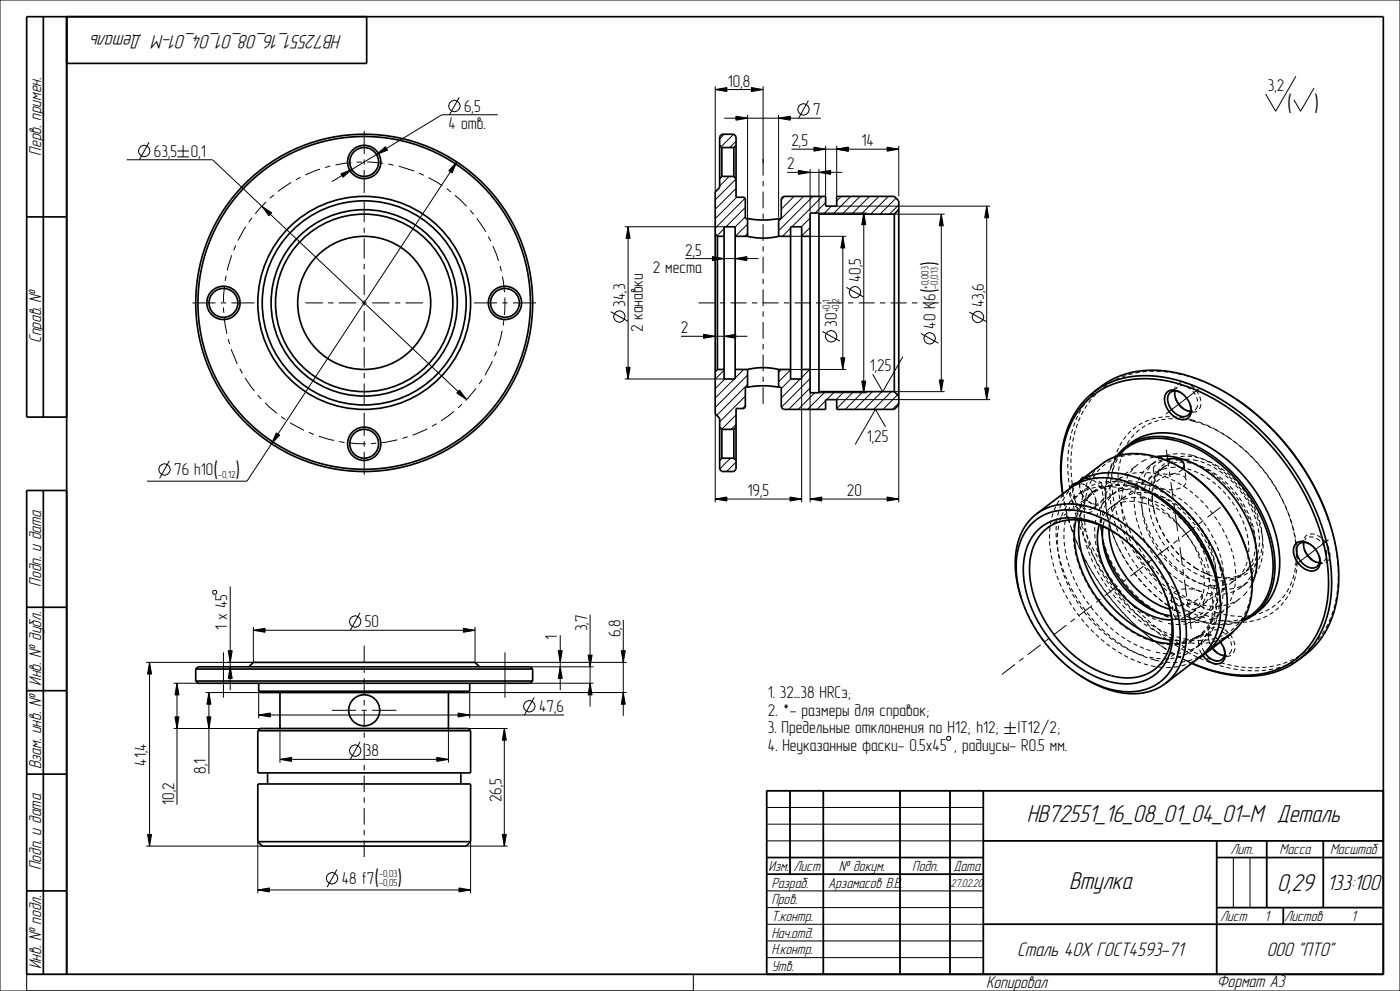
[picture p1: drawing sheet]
<svg xmlns="http://www.w3.org/2000/svg" width="420mm" height="297mm" viewBox="0 0 420 297" stroke-linecap="round" stroke-linejoin="round" font-family="sans-serif">
<defs><g id="words">
<g font-size="7.6">
<text x="308" y="246.4">HB72551_16_08_01_04_01-М Деталь</text>
<text x="320.7" y="266.4">Втулка</text>
<text x="383.1" y="267.1">0,29</text>
</g>
<g font-size="7.5">
<text x="386.1" y="33.5">(</text>
<text x="394.2" y="33.5">)</text>
</g>
<g font-size="7.2">
<text x="281.3" y="79.8" transform="rotate(-90 281.3 79.8)">)</text>
<text x="281.3" y="88" transform="rotate(-90 281.3 88)">(</text>
<text x="64" y="143.2">(</text>
<text x="70.7" y="143.2">)</text>
<text x="112.3" y="265.7">(</text>
<text x="119.3" y="265.7">)</text>
</g>
<text font-size="6.8" x="398.1" y="266.8">133:100</text>
<g font-size="6.1">
<text x="102.6" y="10.4" transform="rotate(-180 102.6 10.4)">HB72551_16_08_01_04_01-М Деталь</text>
<text x="305.1" y="286.6">Сталь 40Х ГОСТ4593-71</text>
<text x="380" y="286.6">ООО &quot;ПТО&quot;</text>
</g>
<g font-size="5.3">
<text x="12.3" y="46.6" transform="rotate(-90 12.3 46.6)">Перв. примен.</text>
<text x="12.3" y="102.8" transform="rotate(-90 12.3 102.8)">Справ. №</text>
<text x="12.3" y="175.8" transform="rotate(-90 12.3 175.8)">Подп. и дата</text>
<text x="12.3" y="205.5" transform="rotate(-90 12.3 205.5)">Инв. № дубл.</text>
<text x="12.3" y="230.6" transform="rotate(-90 12.3 230.6)">Взам. инв. №</text>
<text x="12.3" y="260.8" transform="rotate(-90 12.3 260.8)">Подп. и дата</text>
<text x="12.3" y="290.5" transform="rotate(-90 12.3 290.5)">Инв. № подл.</text>
<text x="295.8" y="296">Копировал</text>
<text x="365" y="295.9">Формат A3</text>
</g>
<g font-size="5.1">
<text x="218.4" y="26">10,8</text>
<text x="380.3" y="27.2">3,2</text>
<text x="139.2" y="33.5">6,5</text>
<text x="244" y="34.5">7</text>
<text x="134.6" y="38.8">4 отв.</text>
<text x="46.2" y="47">63,5</text>
<text x="57.3" y="47">0,1</text>
<text x="237.4" y="43.8">2,5</text>
<text x="258.4" y="43.8">14</text>
<text x="236.1" y="50.8">2</text>
<text x="205.6" y="76.6">2,5</text>
<text x="195.8" y="81.9">2 места</text>
<text x="258.3" y="84.7" transform="rotate(-90 258.3 84.7)">40,5</text>
<text x="187.6" y="91.9" transform="rotate(-90 187.6 91.9)">34,3</text>
<text x="295.1" y="92.1" transform="rotate(-90 295.1 92.1)">43,6</text>
<text x="192.8" y="99.6" transform="rotate(-90 192.8 99.6)">2 канавки</text>
<text x="204.3" y="99.9">2</text>
<text x="251.1" y="97.9" transform="rotate(-90 251.1 97.9)">30</text>
<text x="280.6" y="98.5" transform="rotate(-90 280.6 98.5)">40 K6</text>
<text x="260.9" y="111.2">1,25</text>
<text x="260" y="132.3">1,25</text>
<text x="52.3" y="142.5">76 h10</text>
<text x="224.3" y="148.7">19,5</text>
<text x="254.1" y="148.7">20</text>
<text x="68.2" y="188.9" transform="rotate(-90 68.2 188.9)">1 х 45</text>
<text x="109.5" y="188">50</text>
<text x="167.2" y="191.9" transform="rotate(-90 167.2 191.9)">1</text>
<text x="176.2" y="189.2" transform="rotate(-90 176.2 189.2)">3,7</text>
<text x="186.1" y="191" transform="rotate(-90 186.1 191)">6,8</text>
<text x="230.4" y="209.3">1. 32...38 HRCэ;</text>
<text x="161.7" y="213.4">47,6</text>
<text x="230.4" y="214.6">2. *- размеры для справок;</text>
<text x="230.4" y="219.8">3. Предельные отклонения по H12; h12;</text>
<text x="305.4" y="219.8">IT12/2;</text>
<text x="109.5" y="226.7">38</text>
<text x="230.4" y="225.1">4. Неуказанные фаски- 0.5х45 , радиусы- R0.5 мм.</text>
<text x="44" y="229.4" transform="rotate(-90 44 229.4)">41,4</text>
<text x="61.8" y="231.9" transform="rotate(-90 61.8 231.9)">8,1</text>
<text x="52.2" y="241.2" transform="rotate(-90 52.2 241.2)">10,2</text>
<text x="150.4" y="240.5" transform="rotate(-90 150.4 240.5)">26,5</text>
<text x="102.5" y="265">48 f7</text>
</g>
<g font-size="4.5">
<text x="369.1" y="256.1">Лит.</text>
<text x="383.9" y="256.1">Масса</text>
<text x="399" y="256.1">Масштаб</text>
<text x="230.5" y="261.1">Изм.</text>
<text x="238" y="261.1">Лист</text>
<text x="251.7" y="261.1">№ докум.</text>
<text x="273.7" y="261.1">Подп.</text>
<text x="286" y="261.1">Дата</text>
<text x="231.4" y="266.1">Pазраб.</text>
<text x="248.4" y="266.1">Арзамасов В.В.</text>
<text x="231.4" y="271.1">Пров.</text>
<text x="231.4" y="281.1">Нач.отд.</text>
<text x="231.4" y="276.1">Т.контр.</text>
<text x="366" y="276.1">Лист</text>
<text x="379.4" y="276.1">1</text>
<text x="385.3" y="276.1">Листов</text>
<text x="405.4" y="276.1">1</text>
<text x="231.4" y="286.1">Н.контр.</text>
<text x="231.4" y="291.1">Утв.</text>
</g>
<text font-size="3.5" x="285.2" y="265.7">27.02.20</text>
<g font-size="3.1">
<text x="278.5" y="86.6" transform="rotate(-90 278.5 86.6)">+0,003</text>
<text x="281.3" y="86.6" transform="rotate(-90 281.3 86.6)">-0,013</text>
<text x="249" y="93.6" transform="rotate(-90 249 93.6)">+0,1</text>
<text x="251.8" y="93.6" transform="rotate(-90 251.8 93.6)">+0,2</text>
<text x="65.4" y="143.2">-0,12</text>
<text x="113.7" y="262.9">-0,03</text>
<text x="113.7" y="265.7">-0,05</text>
</g>
</g></defs>
<g fill="none" stroke="#000" stroke-width=".51">
<path d="M13 5v120M20 5v287M110 5v14h-90M215.9 43.6l.7 .6M216.6 52.9l-.7 .6M216.6 44.2v8.7M216.6 52.9h3.5M216.6 44.2h3.5M220.1 44.2v8.7M220.1 52.9l.7 .6M220.8 43.6l-.7 .6M8 65h12"/>
<path d="M214.6 70.2l.6 .6M215.2 70.8v39.9M215.2 70.8h2M217.2 68h3.3v45.6h-3.3zM220.5 70.8h3.8v-5.3h-.7v-6l-.4-.4h-2.4v-18.2l-.7-.7h-3.5l-.7 .7v15.3l-1.3 1.3v66.5l1.3 1.4v15.2l.7 .7h3.5l.7-.7v-18.2h2.4l.4-.4v-6h.7v-5.3h-3.8M237.2 70.8h-3.6v-5.3h.8v-6l.6-.6h12.7v2.9h3.3v-2.9h17.3l1.3 1.3v61.2l-1.3 1.3h-17.3v-2.9h-3.3v2.9h-12.7l-.6-.7v-6h-.8v-5.3h3.6M237.2 68h3.3v45.6h-3.3zM240.5 70.8h2.5M243 63.8h2.7v53.9h-2.7zM245.7 64.2h22.6M268.3 64.2v53.2M269.6 62.8l-1.3 1.4"/>
<path d="M215.2 110.7h2M215.2 110.7l-.6 .7M240.5 110.7h2.5M245.7 117.4h22.6M268.3 117.4l1.3 1.3M330.3 115.8a27.4 27.4 0 0 1 23.3-3.9 61.7 61.7 0 0 1 31.4 20.4 65.7 65.7 0 0 1 16.6 39.5 29.6 29.6 0 0 1-8.2 22.9l-1.7 1.5M352.5 117.2l-.1 1 .3 1.2M352.7 119.4l.9 1.7 1.5 1.4M352.7 119.4l1 1.7 1.4 1.4M354.3 117.7a2.45 2.45 0 0 0-3.1-.2 2.45 2.45 0 0 0-.8 3 5.1 5.1 0 0 0 5.4 4.3 2.89 2.89 0 0 0 1.3-3.4M354.3 117.7l1.7 1.6 1.1 2.1M354.3 117.7a2.93 2.93 0 0 0-4.7 .7 6.1 6.1 0 0 0 5.9 7.3 2.71 2.71 0 0 0 1.8-3.3l-.2-1"/>
<path d="M20 125h-12v-120h407v287h-407v-145h12M215.9 128l.7 .7M216.6 137.3h3.5M216.6 128.7h3.5M216.6 128.7v8.6M216.6 137.3l-.7 .7M220.1 137.3l.7 .7M220.1 128.7v8.6M220.8 128l-.7 .7M330.6 139a18 18 0 0 1 16.5-2l5 2 4.3 2.5M335.5 136.6a16.1 16.1 0 0 1 16.7-4.7 40.5 40.5 0 0 1 24.1 19.1 33.5 33.5 0 0 1 5 24.1 14.9 14.9 0 0 1-8.3 10.6M337.8 133.9l-2.8 2.9"/>
<path d="M337.8 133.9a17.9 17.9 0 0 1 16.5-2 43.3 43.3 0 0 1 25 23.8 29.3 29.3 0 0 1 1.8 21.9 15.1 15.1 0 0 1-4.9 6.6M337.8 133.9a17.8 17.8 0 0 1 17.9-3.1 43.3 43.3 0 0 1 25.1 23.8 29.3 29.3 0 0 1 1.7 21.9 15.8 15.8 0 0 1-6.3 7.7M355.1 122.5l.9 .5 1.1 .3M13 147v145M318.8 148a35.4 35.4 0 0 1 3.8-24.3 23.8 23.8 0 0 1 22.2-11.1 48.4 48.4 0 0 1 27.5 11.3 71.4 71.4 0 0 1 26.8 44.5 33.8 33.8 0 0 1-5.1 24.8 24.5 24.5 0 0 1-23.2 9.3 43.1 43.1 0 0 1-13.2-3.7M318.8 148a33.8 33.8 0 0 1 5.1-25.4 24.4 24.4 0 0 1 23.1-8.9 52.5 52.5 0 0 1 28.4 14 69.8 69.8 0 0 1 22.8 41.1 33.3 33.3 0 0 1-5.1 24.3 24.1 24.1 0 0 1-22.1 9.2 42.1 42.1 0 0 1-13.3-3.5M321.1 146.3a18.8 18.8 0 0 1 18.3-1.5 44.3 44.3 0 0 1 26.7 35.3 18.8 18.8 0 0 1-5.8 16.6l-.4 .3M322.8 155.8a29.8 29.8 0 0 0 5.9 22.9 32.1 32.1 0 0 0 20.7 14.1l1.8 .1M323.1 144.7l-1.2 .5-.9 1.1M323.1 144.7h.1M323.1 144.7a18 18 0 0 1 16.6-1.9 43.7 43.7 0 0 1 25.3 24 29.6 29.6 0 0 1 1.8 22 14.9 14.9 0 0 1-6 7.4M323.1 144.7l-.9 .8"/>
<path d="M323.8 155.8a32.3 32.3 0 0 0 7.8 23.8 31.4 31.4 0 0 0 19 12.2l.7 .1M329.7 157.3a21.7 21.7 0 0 0 4.2 17.6 23.3 23.3 0 0 0 16.4 10.8l1.2 .1M330.9 157.8a25.1 25.1 0 0 0 8.6 20.7 20.2 20.2 0 0 0 11.8 6M332.7 158.7a27.2 27.2 0 0 0 18.2 23.9M334.8 159.9a20.5 20.5 0 0 0-17.4-3.4 13.3 13.3 0 0 0-8.5 12.7 34.8 34.8 0 0 0 11.9 26 25.8 25.8 0 0 0 19 7.9 12.8 12.8 0 0 0 11.7-12.5l.1-1.2a26.5 26.5 0 0 0-1.3-9.1M334.8 159.9a23.2 23.2 0 0 0-17.3-4.3 13.8 13.8 0 0 0-10.5 13.5 35.8 35.8 0 0 0 10.1 25.1 30.1 30.1 0 0 0 20.6 10.8 13.5 13.5 0 0 0 14.1-13.2 27.4 27.4 0 0 0-1.5-11.6M334.8 159.9a40.7 40.7 0 0 1 15.5 20.3M346.3 148.1h.1M346.3 148.1a41 41 0 0 1 19.3 28.6M356.4 141.5a46.6 46.6 0 0 1 17.4 22.8M356.4 141.5a45.6 45.6 0 0 1 17.4 22.8M306.4 179.3a25.9 25.9 0 0 1 .6-20.8 15.5 15.5 0 0 1 16.8-7.2 38.1 38.1 0 0 1 23.1 15.1 38.9 38.9 0 0 1 8.9 26.5 15.6 15.6 0 0 1-11.3 14.4 25.6 25.6 0 0 1-19.5-4.2l-.9-.6"/>
<path d="M306.4 179.3a44.5 44.5 0 0 0 17.8 23.2M306.4 179.3a24.6 24.6 0 0 1 .6-18.9 14.8 14.8 0 0 1 16.1-7.4 37 37 0 0 1 22.8 15.2 36.5 36.5 0 0 1 8 25 15 15 0 0 1-18.1 13.9l-2.7-.5-2.8-.9-2.7-1.2-3.4-2M330.8 161.7a32.4 32.4 0 0 0 16.7 21.9M373.8 164.3a26.7 26.7 0 0 1-.2 20.4l-1.7 2.5-2.5 2.6M391.2 162.5l-.1 1.1 .2 1.1M391.3 164.7l1 1.8 1.4 1.4M393 163.1l-.7-.3a2.4 2.4 0 0 0-2.8 .4 2.4 2.4 0 0 0-.4 2.9 4.9 4.9 0 0 0 5.5 4 2.64 2.64 0 0 0 1.2-3.4M393 163.1l1.7 1.6 1.1 2M393 163.1l-1.3-.7a2.71 2.71 0 0 0-3 .6 2.71 2.71 0 0 0-.6 3.1 5.8 5.8 0 0 0 6.4 4.9 3.1 3.1 0 0 0 1.3-4.3M393.7 167.9l1.1 .5 1 .2M8 182h12M59.4 199.8h99.7l.7 .7h-101.1z"/>
<path d="M363.6 194.1l1.6 1.6M363.7 194.1l1.6 1.6M365.2 195.7l1 .5 1.1 .2M366 192.3l1.3 2.3M367.3 194.6l.1 .7a2.34 2.34 0 0 1-1 2.5 2.34 2.34 0 0 1-2.7-.1l-1-.7-1.2-1.3M367.3 194.6l.2 1a2.75 2.75 0 0 1-1.1 3 2.75 2.75 0 0 1-3.3-.1l-1.3-1-1.1-1.3M376.2 184.2l-3.5 1.9M8 207h12M58.7 204.1h101.1l-.7 .7h-99.7zM77.3 219l.7-.7h62.5l.7 .7zM77.6 204.8v2.4M77.6 207.2l.4 .4h62.5l.4-.4"/>
<path d="M77.6 207.2h63.3M140.9 204.8v2.4M8 232h12M77.3 235h63.9M77.3 231.6h63.9M80.3 231.6v3.4M138.3 231.6v3.4M237 237v25M247 237v55M270 237v55M285 237v55M295 237v55"/>
<path d="M415 237h-185v55M77.3 252.2h63.9l-1.4 1.4h-61.1zM230 257h65M295 252h120M365 257h50M365 252v40M380 252v20M397 252v20M8 267h12M230 262h65M295 277h120M365 272h50"/>
<path d="M385 272v5"/>
<circle cx="109.3" cy="48.5" r="5"/>
<circle cx="109.3" cy="48.5" r="4.3"/>
<circle cx="67" cy="90.8" r="5"/>
<circle cx="67" cy="90.8" r="4.3"/>
<circle cx="109.3" cy="90.8" r="50.5"/>
<circle cx="109.3" cy="90.8" r="49.9"/>
<circle cx="109.3" cy="90.8" r="31.9"/>
<circle cx="109.3" cy="90.8" r="30.6"/>
<circle cx="109.3" cy="90.8" r="27.9"/>
<circle cx="109.3" cy="90.8" r="26.6"/>
<circle cx="109.3" cy="90.8" r="20"/>
<circle cx="151.5" cy="90.8" r="5"/>
<circle cx="151.5" cy="90.8" r="4.3"/>
<circle cx="109.3" cy="133" r="5"/>
<circle cx="109.3" cy="133" r="4.3"/>
</g>
<g fill="none" stroke="#000" stroke-width=".3">
<path d="M0 0h420v297h-420zM137.8 29.1l-2.9 5.3M149.3 34.4h-16.7l-33 20M214.6 26.8l3.5-.6v1.2zM214.6 25.8v31.7M214.6 26.8h14.3M217.3 35.4h28.9M220.8 34.8l3.5 .6-3.5 .6zM224.3 34.4v31.1M225.4 26.2l3.5 .6-3.5 .6zM228.9 25.8v23.2M233.6 35.4l3.5-.6v1.2z"/>
<path d="M233.6 34.4v30.7M242.5 30.2l-2.9 5.2M38 47.9h25.8l76.2 71.8M44.7 42.6l-2.9 5.3M53.2 45.3h3.5M53.2 47h3.5M54.9 43.5v3.5M102.3 52.1l3.3-1.3-2.7 2.3zM113 46.3l2.6-2.3 .7 1zM137 48.6l-1.4 3.2-1-.6zM137 48.6l-62.9 95.6h-30M217.2 40.2l-1.3 1.4"/>
<path d="M218.8 52.9l-2.9 2.8M220.1 40.2l-3.8 3.8M220.8 42.3l-1.9 1.9M220.8 53.6l-6.2 6.3M220.8 56.5l-6.2 6.2M221 59.1l-6.4 6.4M223.5 59.4l-8.9 9M235.4 58.9l-1 1M236.1 51.7h16.6M237.4 44.7h32.2M238.2 58.9l-3.8 3.8M239.5 51.1l3.5 .6-3.5 .6z"/>
<path d="M241.1 58.9l-7.5 7.4M243 50.7v12.8M243.9 58.9l-10.3 10.3M244.2 44.1l3.5 .6-3.5 .6zM245.7 51.7l3.5-.6v1.2zM245.7 50.7v13M246.7 58.9l-9.1 9.1M247.7 43.7v15.2M251 44.7l3.5-.6v1.2zM251 43.7v15.2M252.4 58.9l-1.4 1.3M255.2 58.9l-5.3 5.3"/>
<path d="M258 58.9l-5.3 5.3M260.9 58.9l-5.4 5.3M263.7 58.9l-5.3 5.3M266.1 44.1l3.5 .6-3.5 .6zM266.5 58.9l-5.3 5.3M268.8 59.4l-4.8 4.8M269.6 43.7v15.2M78.5 61.8l3 2-.8 .8zM187.4 68h29.8M188.4 68l.6 3.5h-1.2zM188.4 68v45.6M205.6 77.5h21.9"/>
<path d="M213.7 76.9l3.5 .6-3.5 .6zM217.2 68.5l-2.1 2.2M220.5 77.5l3.5-.6v1.2zM223.6 62.2l-5.8 5.8M223.6 65l-3.1 3M224.3 67.1l-3.7 3.7M224.3 70l-.9 .8M237.2 68.4l-2.5 2.4M237.2 70.8h3.3M243 65.4l-2.6 2.6M243 68.2l-2.5 2.5M243 70.8h10.8"/>
<path d="M245.7 63.8h14.4M247.7 60.7l-3.1 3.1M249.4 61.8l-2.4 2.4M251 61.8h46M252.8 70.8l.6 3.5h-1.2zM252.8 70.8v39.9M259.1 63.8l.6 3.5h-1.2zM259.1 63.8v53.9M268.3 64.2h15.1M269.6 61.4l-2.8 2.8M282.4 64.2l.6 3.5h-1.2zM282.4 64.2v53.2"/>
<path d="M296 61.8l.6 3.5h-1.2zM296 61.8v58M183.2 93.4l5.2 2.9M246.7 99.3l5.3 3M253.9 86.1l5.2 2.9M276.3 99.9l5.2 3M290.8 93.5l5.2 2.9M137.8 116.9l2.2 2.8-3-1.9zM187.4 113.6h29.8M187.8 110.1h1.2l-.6 3.5zM204.3 100.8h19.9M211.1 100.2l3.5 .6-3.5 .6z"/>
<path d="M217.2 100.8l3.5-.6v1.2zM217.2 111l-2.6 2.6M217.4 113.6l-2.8 2.9M220.3 113.6l-5.7 5.7M223.1 110.7l-2.6 2.6M223.6 118.7l-7.7 7.7M224.3 112.4l-9.7 9.7M224.3 115.2l-9.3 9.3M234.4 110.7l-.8 .9M237.2 110.8l-3.6 3.6M237.2 113.6l-2.8 2.8M237.3 110.7h3.2"/>
<path d="M240.1 113.6l-5.7 5.7M240.5 113.6v37M242.9 110.7l-2.4 2.4M243 110.7h10.8M243 113.5l-8.6 8.6M243 116.3l-6.4 6.4M244.4 117.7l-5 5M245.7 117.7h14.4M247.6 117.4l-5.3 5.3M250.4 117.4l-2.4 2.4M251 119.8h46M252.2 107.2h1.2l-.6 3.5z"/>
<path d="M253.2 117.4l-2.4 2.4M256.1 117.4l-5.1 5M258.5 114.2h1.2l-.6 3.5zM258.9 117.4l-5.3 5.3M261.7 117.4l-5.3 5.3M264.6 117.4l-5.4 5.3M267.4 117.4l-5.3 5.3M268.3 117.4h15.1M269.3 118.3l-4.4 4.4M281.8 113.9h1.2l-.6 3.5zM295.4 116.3h1.2l-.6 3.5zM326.7 119.3l-.8 1"/>
<path d="M327.4 119.7l-.8 1M328.1 117.8l-.9 .9M328.8 118.1l-.9 .9M329.7 116.4l-1 .8M330.4 116.7l-1 .8M332.1 115.4l-1.1 .7M333.9 114.3l-1.1 .6M335.8 113.3l-1.2 .6M337.8 112.6l-1.2 .4M339.8 112l-1.2 .3M340.6 111.8h.1M341.9 111.6l-1.3 .2"/>
<path d="M344 111.3l-1.3 .2M346.1 111.3h-1.2M347 111.3h1.2M349.1 111.4l1.3 .1M351.2 111.6l1.3 .2M352.3 118.1l.2 .6M352.3 118.1h.1M352.5 117.2h.1M352.6 119.1h.1M352.6 119.1v.1M352.6 119.2l.1 .2M352.6 115.9l-.3 1.3"/>
<path d="M352.6 119.2h.1M352.6 119.3h.1M352.7 116.6h.1M352.8 116.5l-.1 .1M352.8 116.5h.1M353.3 116l-.5 .5M353.3 112l1.2 .3M354.3 114.7l-1.2 .5M354.4 117.8h.1M354.4 117.8l.2 .1M354.5 117.8h.1M354.5 117.9h.1"/>
<path d="M354.6 117.9h.1M354.6 117.9l1.7 1.7M354.9 115.6h.1M354.9 115.6h-.9M354.9 115.6h.4M355.2 114.7l.4 .1M355.4 112.5l1.2 .3M355.6 114.8h.1M355.7 114.8l.8 .3M356.1 115.9l1.1 .7M357.2 115.5h.1M357.2 115.5l1 .8"/>
<path d="M357.4 113.1l1.3 .4M357.8 117.2l.8 1.1M358.8 117l.7 1.1M359 119.1l.3 1.2M359.5 113.8l1.2 .4M359.9 118.9l.4 1.2M361.5 114.5l1.1 .6M363.4 115.4l1.2 .6M365.4 116.4l1.1 .6M367.2 117.4l1.2 .6M369.1 118.5l1.1 .7M370.7 119.5l.2 .2"/>
<path d="M50.8 138.1l-2.9 5.2M82.9 129.7l1 .7-2.4 2.6zM214.6 124v26.6M219.2 137.3l-3.3 3.3M220.8 124.3l-4.3 4.3M220.8 127.2l-1.5 1.5M220.8 138.5l-2.8 2.8M223.6 121.6l-.9 .8M247.7 120.1l-2.6 2.6M269.6 120.8l-1.9 1.9M320.3 139v1.3M320.4 136.9l-.1 1.3"/>
<path d="M320.5 134.8l-.1 1.3M320.8 132.7l-.2 1.3M321.2 130.7l-.2 1.2M321.3 139.6v1.2M321.3 137.4v1.3M321.4 135.3l-.1 1.3M321.7 133.2l-.2 1.3M321.8 128.6l-.4 1.2M322 127.8h.1M322.1 131.1l-.3 1.3M322.1 131.1h.1M322.5 126.6l-.5 1.2"/>
<path d="M322.6 129.1l-.3 1.2M323.2 127l-.4 1.2M323.3 124.7l-.5 1.1M323.6 126.2h-.1M324.1 125.1l-.5 1.1M324.3 122.8l-.6 1.1M325 123.2l-.6 1.1M325.4 121l-.7 1.1M326.1 121.4l-.7 1M326.1 121.4h.1M330 139.6l-1 .8M331.6 139.1l-1 .8"/>
<path d="M333.4 138l-1.1 .6M333.6 139.5l-.6 1.4M333.7 138.8l-.6 1.3M334.2 137.6h.1M334.3 139.5l-.4 1.2M334.9 137.4l-.8 1.3M335 136.8l-.8 1.1M335.2 137.6l-.5 1.1M335.4 137.1l-1.2 .5M336.2 136.9h.1M336.3 135.8l-.7 1M337.4 136.6l-1.2 .3"/>
<path d="M337.4 136.6h.1M337.7 134.2l-.9 .9M338.3 136.4h-.1M339.2 132.8l-.9 .8M339.5 136.3l-1.2 .1M341.6 136.2h-1.3M342.5 136.3l1.2 .1M344.6 136.6l1.2 .2M345.1 139.8l-.9 1.1M346 138.8l-2.2 1.7M346.6 137h.1M346.6 137l1.3 .4"/>
<path d="M346.7 138.2h.1M346.7 138.2l-1 .9M346.8 138.5l-1.3 .7M348.7 137.6l1.2 .5M348.7 137l-1.2 .6M349 137.8l-1.4 .3M349.2 139.9l-.7 .5M349.4 139.8h-.1M349.4 138.9l-.9 .9M349.7 139.5l-.3 .3M350 139.5l-1.5 .9M350 139.5h.1"/>
<path d="M350.4 139.3l-.4 .2M350.6 138.9l-.1 .1M350.6 138.9h.1M350.7 138.4l1.2 .5M350.9 136.3l-1.3 .3M351.2 137.7l-1.1 .7M351.3 137.5l-1.4 .1M351.6 138.4l-1 .5M351.7 138.4h-.1M351.9 138.3l-.2 .1M352.2 137.5l1.4 .1M352.6 139.3h.1"/>
<path d="M352.6 139.3l1.2 .6M353 138.6l-1.2 .3M353.2 136l-1.3 .1M353.3 137l-1.3 .4M353.9 138.5h1.3M354.2 136l1.4 .1M354.3 137.7l-1.5 .3M354.5 137.7l2.6 .7M355.1 122.5l.1 .1M355.1 122.5h.1M355.2 122.6h.1M355.2 122.6l.1 .1"/>
<path d="M355.3 122.7h.1M355.3 122.7l1.4 .7M355.3 137.6h1.3M355.4 136.7l-1.3 .2M356.1 138.6l1.2 .2M356.3 136.7l1.3 .1M356.5 136.2l2.6 .7M356.6 137.6h.1M356.6 137.6l.3 .1M357 121.1l.1 .1M357 121.1h.1M357 121.1v.1"/>
<path d="M357 121.2h.1M357.1 121.3h.1M357.1 121.3v.1M357.1 123.3h.1M357.9 138.7l1.1 .5M357.9 137.8l1.5 .3M358 123.1l-.8 .2M358 123.1h.1M358.2 139l1.2 .4M358.4 137l1.3 .2M358.5 122.8h.1M359.1 123.2l-1.4 .3"/>
<path d="M359.3 121.4l-.2 .8-.6 .6M359.3 120.3h.1M359.7 137.2h.1M359.8 139.5l1.1 .6M359.8 137.2l1.2 .5M360.2 138.3l1.2 .5M360.2 139.7l1.2 .5M360.3 121.2l-.5 1.3M360.3 121.1v.1M360.5 137.5l1.2 .4M361.8 138l1.1 .6M362.2 139.1l1.1 .5"/>
<path d="M362.6 138.2l1.1 .6M363.7 139l1 .7M363.7 138.8h.1M364.5 139.2h.1M364.5 139.2l1.1 .7M214.6 149.6l3.5-.6v1.2zM214.6 149.6h25.9M237 149l3.5 .6-3.5 .6zM314.9 159.3h.1M315 158l-.1 1.3M315.1 157.6l-1 .7M315.4 155.9l-.3 1.2"/>
<path d="M315.9 153.8l-.3 1.3M316.7 151.9l-.5 1.1M316.8 156.3l-1 .7M316.8 159.8l.1 1.3M316.9 157.6l-.1 1.3M317 156.8h.1M317.1 155.4l-.1 1.4M317.3 159.7l-.1 1.2M317.6 157.6l-.2 1.2M317.6 153.2l-.3 1.3M317.7 150l-.6 1.1M318.2 155.5l-.4 1.2"/>
<path d="M318.4 151l-.5 1.3M318.5 155l-1 .8M318.8 148l.1 .5M318.9 148.5v.4M318.9 148.5l.1 .4M319 153.5l-.6 1.2M319 148.3l-.8 1M319.2 150.4l.3 1.3M319.2 150.3l.3 1.3M319.3 158.2l-.1 1.2M319.4 157.3h.1M319.4 149l-.6 1.2"/>
<path d="M319.6 156l-.2 1.3M319.7 152.5l.3 1.3M319.7 152.5l.3 1.2M320 151.7l-.7 1.1M320.1 154l-.3 1.2M320.1 153.7l-1 .8M320.2 154.6l.1 .3M320.3 154.9l.3 1M320.3 154.9l.2 .6M320.4 141.2l.1 1.2M320.5 146.8l-.9 .9M320.5 155.5l.1 .4"/>
<path d="M320.5 143.3l.2 1.2M320.6 155.9l.3 .8M320.7 147.1l-.8 1.1M320.8 145.4l.2 1.2M320.9 147.8v.6M320.9 146.8h.1M320.9 152l-.5 1.2M320.9 146.7v.1M320.9 148.4h.1M320.9 148.4l.2 .7M320.9 146.7h.1M321 146.6l-.1 .1"/>
<path d="M321 146.5v.1M321 146.3h.1M321.1 157.3v.1M321.1 157.3h.1M321.1 157.4h.1M321.1 147.4l.2 1.3M321.1 157.4v.1M321.1 157.4l.2 .7M321.1 157.5h.1M321.3 146.4h.1M321.3 150l-.8 1M321.3 158.1l.5 1.4"/>
<path d="M321.3 141.7l.1 1.2M321.4 158.1l.4 1.2M321.5 150l.7 1.1M321.5 149.5l.3 1.3M321.5 143.8l.2 1.3M321.8 145.9l.2 1.3M321.8 152.4l-1 .8M322 151.6l.3 1.2M322 150.2l-.7 1.1M322 148.7l.6 1.4M322 146.2l-.2 1.5M322 159v1.3"/>
<path d="M322.2 148l.2 1.2M322.2 145.5l-.5 .5M322.3 156.9l-.2 1.2M322.6 153.6l.3 1.2M322.6 150.1l.3 1.2M322.6 145.4h.1M322.7 154.8l-.3 1.2M322.7 154.8h.1M322.8 151.8l.3 .3M322.9 148.6l-1 .8M322.9 148.6h.1M323.1 152.1l.8 .6"/>
<path d="M323.1 152.1l.4 1.3M323.1 144.7h.1M323.2 155.6l.4 1.2M323.2 150.9l1.1 1M323.2 144.7h-.1M323.3 144.7h-.1M323.3 144.7h.1M323.3 148.5l-.8 1M323.4 144.7h-.1M323.4 144.7h.1M323.5 153.6l-.5 1.3M323.5 152.8l-.5 1.2"/>
<path d="M323.5 151.1l-1 .8M323.6 144.7h.1M323.6 144.7h.2M323.7 154.2l.4 1.2M323.8 144.7v.1M323.8 144.8h.2M323.8 144.8v1.2M323.8 155.8h.1M323.9 145l-1.3 .4M323.9 157.6l.4 1.2M324 146.3h.1M324 145.1v1.2"/>
<path d="M324 144.8h.1M324 145v.1M324 144.9h.1M324.1 144.8l-.1 .1M324.1 146.9h.1M324.1 144.8h.1M324.1 147h.1M324.1 147l.1 .2M324.1 147v.1M324.1 147.1h.1M324.1 144.6v.1M324.2 147.2v.1"/>
<path d="M324.2 144.5h.1M324.2 144.5l-.1 .1M324.2 147.3v.1M324.2 147.4h.1M324.3 144.8h.1M324.3 147.5l.3 .8M324.3 144.8v.1M324.3 147.5l.4 .7M324.3 147.5l.6-.4-1.2 .9M324.3 147.5l-.4 .4M324.3 151.9h.1M324.3 152.9v1.2"/>
<path d="M324.3 144.9h.1M324.4 155v1.3M324.4 156.2l.4 1.2M324.4 152h.1M324.4 144.9h.1M324.4 144.1v.1M324.4 153.2l-.4 1.5M324.4 144.1h.1M324.5 153.1h.1M324.5 153.1l1 .4M324.5 150.9l-.7 1.1M324.5 144.9h.1"/>
<path d="M324.5 151.5l-.7 1.3M324.5 150.7l-.1 1.3M324.5 157.1l.2 1.3M324.6 144.9h.1M324.6 148.3l.3 .4M324.7 159.6l.4 1.2M324.7 148.2l.3 .5M324.7 147.4l-1.1 .7M324.7 145.1h.1M324.8 145h.1M324.8 145l.5 .3M324.8 143.8l-.4 .3"/>
<path d="M324.8 145.1l.2 .1M324.8 148.7l-.2 1.2M324.8 159.2l.3 1.3M324.9 152.3h.1M324.9 152.3l.9 .3M325 145.2h.1M325 148.7l.1 .2M325 142.8l-.9 1M325 145.2l.3 .1M325.1 158.2l.5 1.2M325.1 148.9h.1M325.2 149.9l-1 .7"/>
<path d="M325.3 145.3h.1M325.3 154.1v1.2M325.3 152v1.2M325.4 156.2l.1 1.3M325.4 146.6l-.4 1.2M325.4 145.3h.1M325.5 150.7l-.7 1.4M325.5 149.9l-.1 1.2M325.6 143.4l1.3 .1M325.6 158.3l.3 1.2M325.7 145.5h.1M325.8 149.2l-.8 1"/>
<path d="M325.8 145.5v.1M325.8 152.6h.1M325.8 145.6l1.7 1.5M325.8 149.8h.1M325.8 149.7l-.8 1M325.8 142.5l1.4 .1M325.9 149.7v.1M325.9 145.6h.1M325.9 149.8l.1 .1M325.9 145.6l.2 .1M325.9 145.6l.1 .1M326 147.8l-.3 1.2"/>
<path d="M326 145.7h.1M326 149.9v.1M326 149.9l.1 .1M326 150h.1M326.1 145.7h.1M326.1 145.7l.1 .1M326.1 150l.2 .1M326.2 144.6l-.5 1.2M326.3 150.1h.1M326.4 146l.5 .5M326.6 150.4l.1 .1M326.6 150.4h.1"/>
<path d="M326.6 145.8l-.4 1.2M326.6 146.6l-1.1 .5M326.6 150.4l.3 .2M326.7 145.9l-1.1 .7M326.7 150.4v.1M326.7 150.5h.1M326.8 150.5l.1 .1M326.9 148.6l-1 .8M326.9 143.5h.1M326.9 150.6h.1M326.9 150.6l.3 .2M327 148.4l-1 1.3"/>
<path d="M327.2 142.8l-.6 1.1M327.2 150.7l.2 .1M327.2 150.8l.5 .2M327.4 148l-.2 .2M327.5 147.2l.7 1.1M327.5 143.9l-.5 1.1M327.5 148.1l-1 .9M327.5 147.1l.3 .4M327.7 153.3l-1.3 .3M327.7 143.8l.2 .1M327.7 151h.1M327.9 152.3h.1"/>
<path d="M327.9 152.3l-1.2 .4M327.9 151h.2M327.9 143.9h.1M327.9 143.9l1 .7M328 142.9l.7 .4M328.1 151h.1M328.1 151l.3 .1M328.3 147.1l-1.9 1.5M328.3 152.7h.1M328.4 151.1h.1M328.4 151.3h1.3M328.5 158l-.1 1.2"/>
<path d="M328.5 141.1l-.8 1M328.5 148.9h.1M328.5 148.9l.1 .2M328.5 149v.1M328.5 149.1h.1M328.6 149.2h.1M328.6 149.2v.1M328.6 145.1l-1.2 .5M328.6 149.3h.1M328.6 149.3l.1 1.8M328.6 149.3l.3 1.2M328.7 142.1l-.8 1"/>
<path d="M328.7 151.1l-.1 .1M328.7 146.1l-1.3 .3M328.7 143.3h.1M328.7 155.9l-.2 1.2M328.8 143.3l.3 .3M328.8 151.4l-.5 1.3M328.9 146.6l-.9 .8M329.2 146.6l-1.1 .7M329.3 146.6h-.1M329.3 153.8l-.4 1.2M329.4 146.9l-1.1 .7M329.5 145.3l.8 1.1"/>
<path d="M329.5 151l-.9 .1M329.5 151h.1M329.7 157.3h.1M329.8 144.2l.8 1M330 145.9l-.3 .2M330 145.9h-.5M330 140.5l-.8 .9M330.2 151.9l-.6 1.1M330.4 157.6l.1 2.5M330.5 155.4l-.5 1.1M330.5 155.4h.1M330.6 155.2l-.2 1.4"/>
<path d="M330.6 147.3l.3 1.3M330.6 144.6l-1.2 .2M330.8 145.8l-.8 .1M330.8 149.5l-.8 1.2M330.8 145.4l-.8 .5M330.9 145.4h-.1M331.1 153l-.4 1.3M331.1 146l.5 1.1M331.3 156l-.4 1.8M331.4 150.2l-.8 1M331.4 145.8l-1.3 .4M331.4 150.2l-.9 .9"/>
<path d="M331.5 146.1l-1.2 .4M331.6 147.1v.1M331.6 147.5v1.3M331.6 145.8h1.3M331.6 149.7l.1 1.3M331.6 153.6l-.7 1M331.7 148.4v1.3M331.7 150.5l.1 1.3M331.8 145.4l-.2 1.3M331.8 148l-.1 1.3M331.8 146.2l-.1 1.3M331.8 151.9l.2 1.3"/>
<path d="M331.9 150.8l-.5 1.3M331.9 152.7l.5 2.7M332.1 144.1l-.2 1.3M332.1 143.2l-.2 1.3M332.3 143.2h.1M332.4 155.2v.3M332.4 155.5h.1M332.4 145.8h.1M332.4 155.4l.3 1M332.6 153.2l-.9 1.7M332.7 156.4l.3 1.2M332.7 158.7h.1"/>
<path d="M332.7 141.8l-.4 1.4M332.7 144.3l-1.2 .1M332.8 157.1l-.1 1.6M332.8 141l-.4 1.3M332.9 157.4l.5 1.4M332.9 157.4h.1M333 144.6l-1.3 .4M333 147.8v1.2M333 145.7v1.2M333.1 149l-.7 1M333.1 149.9l.2 1.2M333.1 152.1l-.9 .9"/>
<path d="M333.1 152.1h.1M333.2 148.8l-.1 .2M333.3 143.6l-.2 1.2M333.3 154.5l-.4 1.5M333.3 154.4v.1M333.3 152.3h.1M333.4 158.8h.1M333.4 158.8l.4 1.2M333.4 152l.2 1.2M333.4 158.9h.1M333.4 158.9v.1M333.4 159h.1"/>
<path d="M333.4 159v.1M333.6 144.3h1.2M333.6 145.3l-1.3 .2M333.7 141.5l-.3 1.2M333.7 145.9l1.3 .2M333.8 159.9l.4 1.3M333.8 145.6l-1.4 .2M333.8 154l.3 1.3M333.8 151.7l-.3 .3M334.1 151.5l-1 .6M334.1 147.8l-2.1 1.8M334.3 156.1l.4 1.2"/>
<path d="M334.4 152l-.7 1.4M334.4 151.9v.1M334.9 147.2l-1.1 .9M334.9 147.5l-1.2 .7M334.9 160h.1M334.9 158.1l.4 1.2M335.2 144.1l-1.3 .2M335.4 150.9l-1.4 .7M335.6 150.4l-1.4 1M335.7 144.4l1.2 .2M335.8 146.2l2.4 .7M335.9 145.2h-1.4"/>
<path d="M335.9 150.2l-.3 .2M336 145.5h-1.3M336.6 149.5l-1 .9M336.8 145.3l1.4 .1M336.9 146l-1.2 .7M336.9 145.6l1.4 .1M337.1 146.8l-1.3 .4M337.5 144h-1.4M337.8 144.7l3.1 .9M337.8 149.5l-.9 .3M337.8 148.7l-1.2 .8M337.8 148.6l-1.2 .9"/>
<path d="M337.8 150.3l-1.5 .3M337.8 149.5h.1M338.3 149.3l-.5 .2M338.4 144.1l1.4 .1M338.8 150.2l1.3 .1M339.1 147.1l1.2 .5M339.1 145.3l-1.4 .4M339.1 145.6l2.6 .6M339.2 145.9l2.5 .6M339.4 146.5l-1.4 .2M339.8 147.1l-1.2 .9M340 147.9l-1.4 .4"/>
<path d="M340.1 150.3h.1M340.1 150.3h.3M340.3 151h.1M340.3 151l.1 1.3M340.3 148.9v1.3M340.3 146.5l1.4 .2M340.5 153.1l.2 1.3M340.6 146.8l-.2 1.3M340.7 144.4l2.5 .6M340.8 149.1l-1.5 .1M340.9 155.2l.3 1.2M340.9 147.7l1.4-.1v1.8"/>
<path d="M340.9 145.6h.1M341 147.9l1.2 .5M341.1 144.8l-.3 1.2M341.4 150.4l2.7 .7M341.4 145l-1.4 .1M341.4 157.2l.4 1.2M341.8 145.6l-1.2 .9M341.9 149.1l1.5 .2M342 142.9l-.5 1.1M342.1 159.2l.5 1.2M342.2 146l1.2 .6M342.3 149.4h.1"/>
<path d="M342.3 145l1.4 .1M342.3 150.6h.1M342.3 150.6l.2 1.3M342.4 146.2l-.1 .8M342.5 146.5l1.1 .5M342.6 146.8l1.2 .5M342.6 150.7h.1M342.6 151.6l.1 1.3M342.6 152.7l.3 1.3M342.6 146.8l2.6 .7M342.7 148.8l-.1 1.9M342.7 148.8h.1"/>
<path d="M342.8 153.7l.2 1.3M342.9 143.9l-.3 1.4M343 148.8l1.1 .6M343.1 154.8l.4 1.3M343.2 155.9l.3 1.2M343.2 147.6h.5a2.67 2.67 0 0 1 2 .6M343.2 141.1l-.7 1M343.4 146.6h.1M343.7 144.1l-1.1 .9M343.8 141.7l-.6 1.3M343.8 157.9l.4 1.2M343.8 156.9h.1"/>
<path d="M343.8 156.9l.5 1.2M343.9 145l-.8 2.2M344 145.3l1.2 .5M344.2 159.1v.1M344.3 147l.4 .2M344.4 149.6l1.2 .3M344.4 147.3l1.2 .6M344.5 149.2l.1 2.1M344.5 149.2h.1M344.6 144h-.1M344.6 160l.5 1.1M344.6 158.9l.6 1.2"/>
<path d="M344.6 145.3l2.6 .6M344.7 147.6h.1M344.7 147.2l.8 .4M344.7 147.3v.3M344.7 152.2l.3 1.3M344.8 149.9l1.1 .7M344.9 151.4l1.1 .5M344.9 146.1l-.2 1.2M345.1 154.4l.4 1.2M345.6 147.7h.1M345.6 148.6l.1 1.3M345.6 144.1l-.4 1.2"/>
<path d="M345.6 142.7l-1 1.3M345.7 146.5l-.1 1.2M345.7 142.6l-1.2 .9M345.7 148.2l.1 2.2M345.7 148v.2M345.7 147.9v.1M345.8 150.8l.2 1.2M345.8 156.5l.4 1.2M345.8 150.4h.1M345.8 147.9l1.8 .5M346 145.8l-.2 1.3M346 151.9l.2 1"/>
<path d="M346 146.1l1.2 .5M346 147.7l1.2 .5M346.1 144.3l-.3 1.3M346.2 152.9l.3 1.2M346.2 152.9l.3 1M346.3 148.2l1.1 .7M346.4 150.2l1.1 .5M346.5 153.9h.1M346.5 142h.1M346.5 148.6l1.1 .7M346.6 158.5l.5 1.2M346.6 151l1 .8"/>
<path d="M346.6 143.7l-.4 1.2M346.7 142.3l-.7 1.1M346.8 155h.1M346.8 155.1l.6 1.5M346.8 142.3l-.5 1.2M346.8 155.1h.1M346.8 152.3l1.1 .6M346.8 155.1v.1M346.8 155.2h.1M347.2 141.6h.1M347.6 141.7l-.6 1.2M347.6 141.7h.1"/>
<path d="M347.7 141.7h-.1M347.7 157.4l.6 1.3zM347.8 141.1l-1.3 .9M347.9 147l1.1 .7M347.9 140.5l-.7 1M348 148.6l1.1 .5M348 146.2l1.2 .5M348.2 149.3l1 .7M348.3 151.1l1.1 .6M348.3 152.3l1 .8M348.4 149.7l1.1 .8M348.4 148.8l1.2 .5"/>
<path d="M348.5 140.4l-.8 .7M348.6 140.5l-.6 .7M348.6 153.3l1.1 .7M348.8 159.5l.7 1.2M349.1 140l-.3 .3M349.6 140.4l-.9 .3M349.7 140.4h-.1M349.7 148.1l1.1 .7M349.8 149.6l1.1 .6M349.9 150.5l1 .8M349.9 147.1l1.2 .5M350 153.7l.9 .8"/>
<path d="M350.1 152.2l1.1 .7M350.2 140.3l-.5 .1M350.2 151l1 .8M350.4 154.5l1 .8M350.4 149.7l1.2 .6M351.5 149.3l1 .8M351.5 155.1l.9 .9M351.6 150.7l1 .8M351.6 151.8l1 .8M351.8 148.1l1.1 .6M351.9 152.3l1 .9M351.9 153.4l1 .8"/>
<path d="M352 155.9l.4 .3M352.3 150.8l1.1 .8M352.4 156.2h.1M352.4 156.2l.6 .6M352.7 140l-1.5 .1M353 156.6l.9 1M353.2 150.6l1 .8M353.2 153.2l.9 .9M353.3 152l1 .8M353.5 153.8l.9 .9M353.5 154.7l.4 .3M353.6 157.4l.8 .9"/>
<path d="M353.6 149.2l1 .8M353.7 140.1l1.5 .2M353.9 155h.1M353.9 155l.6 .6M354.1 152.1h.1M354.2 152.1l1 .8M354.4 158.2l.8 1M354.5 140.4h.1M354.5 140.4l1.1 .6M354.7 154.7l.9 .9M354.8 152l.1 .1M354.9 152.1l.8 .8"/>
<path d="M354.9 153.4l.9 .8M355 158.9l.8 1M355 155.3l.9 1M355.1 156.2l.8 1M355.3 150.5l.9 .8M355.8 159.9h.1M355.8 159.9l.7 1M355.8 153.5l1 .9M356.2 156.3l.8 .9M356.2 141.4l.2 .1M356.2 140.5h.1M356.2 140.5l1.2 .4"/>
<path d="M356.3 153.5l.9 .9M356.4 154.8v.1M356.4 154.9l.9 .9M356.5 157.8l.8 1M356.5 157l.8 1M356.9 151.9l.9 .8M357.3 158.8h.1M357.4 155.1l.9 1M357.5 157.9l.8 1M357.8 155l.8 1M357.8 159.5l.7 1M357.8 156.4l.8 1"/>
<path d="M357.9 158.7l.7 1M358.2 141.2l1.2 .5M358.4 153.3l.8 1M358.8 159.6l.7 1.1M358.8 156.8l.8 1M359.1 158.1l.7 1M359.1 156.7l.8 1M359.8 154.9l.8 1M360.2 158.5l.7 1.1M360.2 142.1l1.1 .6M360.3 159.8l.7 1.1M360.4 158.4l.7 1"/>
<path d="M361.1 156.6l.7 1M361.7 140.5l1.1 .7M362 143.1l1.1 .7M362.2 140.6l1.1 .6M362.3 158.3l.7 1.1M363.5 141.7l1 .7M363.7 144.3l1 .8M364.1 141.7h.1M364.1 141.7l1 .7M364.1 140l1.1 .7M365.1 142.9l1 .8M365.4 145.7l.3 .3"/>
<path d="M365.4 140.2l1.1 .7M365.7 146h.1M365.7 146l.6 .6M365.8 142.9l1 .8M365.9 141.2l1 .7M366.3 140.4l1.1 .7M366.7 144.3l1 .9M366.9 147.2l.9 .9M367.1 141.4l1 .8M367.5 144.3l.9 .9M367.6 142.5l.9 .8M368.1 141.7l1 .8"/>
<path d="M368.2 145.8h.1M368.3 145.8l.8 .9M368.3 148.8l.8 .9M368.7 142.8l.9 .9M369 145.8l.9 1M369.1 149.7h.1M369.2 143.9l.9 .9M369.6 150.4l.8 1.1M369.7 147.4l.8 1M369.7 143.1l1 .9M370.2 144.3l.9 .9M370.5 147.4l.7 1"/>
<path d="M370.7 145.4l.8 .9M370.8 152.2h.1M370.8 152.2l.7 1.1M371 149l.7 1.1M371.2 148.4h.1M371.3 144.6l.8 1M371.6 145.9l.8 .9M371.8 149.1l.7 1.1M371.9 154l.5 1.2M372 147l.8 1M372.2 150.8l.6 1M372.7 146.3l.8 1"/>
<path d="M372.8 156l.4 1.2M372.9 147.5l.8 1.1M372.9 150.9l.7 1.2M373.3 152.6h.1M373.3 152.6l.6 1.1M373.3 148.7l.7 1.1M373.5 158l.4 1.2M374 148.1l.7 1M374 152.8l.5 1.2M374.1 160l.3 1.2M374.1 149.3l.7 1M374.2 154.5l.6 1.1"/>
<path d="M374.4 150.5l.6 1.1M374.9 154.8h.1M374.9 154.8l.4 1.2M375.1 156.4l.4 1.2M375.1 149.9l.7 1.1M375.2 151.1h.1M375.2 151.1l.6 1.1M375.4 152.4l.5 1.2M375.6 156.8l.4 1.3M375.8 158.4l.4 1.2M376.2 151.8l.5 1.2M376.2 158.9l.2 1.3"/>
<path d="M376.2 152.9l.5 1.2M376.3 154.3l.4 1.2M376.9 156.4l.4 1.2M377.1 153.8l.4 1.2M377.1 154.9l.4 1.2M377.4 158.4l.3 1.3M377.8 156.9l.3 1.2M377.8 155.9l.3 1.2M378.3 158l.2 1.2M378.3 158.9l.3 1.2M398.7 156.2v-.2l.3 1.2M399.3 158l.3 1.3"/>
<path d="M63.8 177.2l.3-.3h.6l.3 .3v.6l-.3 .3h-.6l-.3-.3zM69.1 175.8v31M306.5 179.5l.1 .4M314.9 160.1l-.1 1.3M314.9 162.2l.1 1.3M315 164.4l.2 1.2M315.4 166.5l.2 1.2M315.8 168.5l.3 1.3M316.4 170.6l.4 1.2M316.9 161.9l.2 1.3M317.1 172.6l.4 1.2M317.2 164.1l.2 1.3"/>
<path d="M317.2 161.8v1.2M317.2 163v.1M317.3 163.9l.1 1.3M317.5 166l.2 1.3M317.6 166.2l.3 1.3M317.9 174.6l.5 1.1M317.9 168.1l.3 1.3M318.1 168.3l.4 1.3M318.5 170.2l.3 1.2M318.7 176.5l.6 1.1M318.8 170.4l.4 1.2M319.1 172.2l.5 1.2"/>
<path d="M319.2 160.3v1.3M319.3 162.4l.1 1.3M319.4 163.7h.1M319.5 164.5l.2 1.3M319.6 172.4l.5 1.2M319.7 178.4l.6 1.1M319.9 174.2l.5 1.2M319.9 166.6l.3 1.3M320.4 174.4l.6 1.2M320.4 168.7l.4 1.2M320.8 176.1l.6 1.2M321.1 170.7l.4 1.2"/>
<path d="M321.4 176.3l.6 1.2M321.8 178l.6 1.1M321.9 172.7l.5 1.2M322 161.1l.1 1.3M322.1 160.1l.5 1.2M322.2 163.2l.2 1.3M322.4 178.2l.7 1.1M322.6 165.3l.2 1.3M322.6 161.5l.5 1.1M322.7 174.6l.6 1.2M322.8 179.9l.7 1M322.9 162.1l.5 1.2"/>
<path d="M323 167.4l.4 1.2M323.4 163.4l.5 1.2M323.7 169.4l.4 1.2M323.7 176.5l.7 1.1M323.8 164.1l1 2.2M324.4 171.4l.5 1.2M324.7 166h.1M324.7 166l1.1 2.3M324.8 178.4l.7 1M325.3 161.3l.3 1.2M325.3 173.3l.6 1.2M325.5 161.5l.5 1.2"/>
<path d="M325.7 167.9v.1M325.7 168l.6 1.1M325.9 163.3v.1M325.9 163.4l.4 1.2M325.9 160.2l.5 1.1M326 160.4l.3 1.2M326.3 169.1l1.1 1.8M326.3 175.2l.6 1.1M326.4 163.5l.5 1.1M326.6 165.4l.4 1.1M326.6 162.4l.4 1.2M326.8 162.1l.5 1.1"/>
<path d="M327.2 164.4l.5 1.2M327.3 165.3l.6 1.2M327.3 170.9l.7 1.1M327.3 167.3l.6 1.2M327.4 177.1l.7 1M327.7 164l.6 1.1M327.8 171.6l.7 1.1M328 166.4l.5 1.2M328.2 169.3l.6 1.1M328.3 167.2l.6 1.1M328.4 172.7l.7 1.1M328.4 160.1h.1"/>
<path d="M328.4 160.1l.1 1.2M328.5 178.8h.1M328.5 178.8l.8 1.1M328.6 162.2l.2 1.2M328.7 165.9l.6 1.1M328.8 168.3l.6 1.2M329 173.5l.7 1M329 164.2l.3 1.3M329.1 173.8h.1M329.2 171.2l.6 1.1M329.4 169l.6 1.1M329.6 166.3l.4 1.2"/>
<path d="M329.6 174.5l.7 1M329.7 167.8l.6 1.1M329.8 170.2l.6 1.2M330.1 175.2l.8 1.1M330.2 173l.7 1.1M330.3 168.3l.5 1.1M330.5 170.8l.6 1.1M330.5 160.1h.1M330.8 176.2l.7 1M330.8 169.6l.7 1.1M330.8 172.1l.7 1.1M331.1 170.2l.6 1.1"/>
<path d="M331.4 174.8l.7 1M331.4 177l.8 1M331.6 172.6l.7 1.1M331.9 171.4l.7 1M331.9 173.9l.7 1M332 177.9l.8 1M332.1 172.1l.6 1.1M332.2 178h.1M332.6 176.5l.8 1.1M332.7 178.7l.8 1M332.8 174.3l.8 1.1M333.1 173.1l.7 1.1"/>
<path d="M333.1 175.6l.8 1M333.2 173.9l.7 1M333.3 179.6l.8 1M333.9 178.2l.8 1M334.1 176l.7 1.1M334.2 161.1l.9 2.1M334.3 174.9l.8 1M334.4 177.3l.1 .2M334.4 175.6l.8 1M334.5 177.5h.1M334.5 177.5l.7 .8M334.9 162.7l.6 1.2"/>
<path d="M335 160l.1 .1M335 160l.3 .2M335.1 160.1h.1M335.2 160.2h.1M335.3 160.2h.1M335.3 179.8l.8 1M335.4 177.7l.8 1M335.5 164l.6 1.2M335.6 176.5l.8 1M335.7 160.1l.4 1.1M335.7 177.3l.8 .9M335.7 178.9l.9 1"/>
<path d="M335.8 164.6l.6 1.2M336.1 160.8l1 .7M336.1 161.2h.1M336.5 162l.5 1.1M336.5 166l.4 .7M336.7 179.3l.8 1M336.9 166.6l.6 1M337 178.2l.8 1M337.1 161.5l.1 .1M337.1 178.9l.9 .9M337.4 163.9l.6 1.1M337.6 167.9l.7 1.1"/>
<path d="M337.9 162.1l1 .9M338.2 168.8l.4 .6M338.3 179.8l.9 1M338.4 165.7l.7 1.1M338.8 169.8l.8 1.1M339.1 170.1l.7 1M339.5 167.5l.7 1.1M339.6 163.6l1 .9M340.1 171.6l1 1.2M340.3 171.8l.7 .8M340.7 169.3l.8 1M341.2 165.2l.9 .9"/>
<path d="M341.5 173.3l1 1.1M341.7 173.5l.7 .8M342 171l.8 1M342.7 166.8l.9 1.1M343 175l.9 .9-.9-.9M343 161.2l.6 1.1M343.3 172.6l.8 1M344 163l.6 1.1M344.2 168.6l.8 1.1M344.5 176.5l.9 .9M344.5 176.6l1 .9M344.7 174.2l.9 .9"/>
<path d="M345.1 164.8l.7 1.1M345.5 170.4l.7 1.1M345.5 161.9l.7 1.1M345.6 160.9l.6 1.1M346 178l1 .8M346.1 178.1l1 .9M346.2 175.7l.9 .9M346.3 166.6l.7 1M346.6 163.8h.1M346.7 163.8l.7 1.1M346.7 162.8l.7 1.1M346.7 172.3l.7 1.2"/>
<path d="M347.6 160.5l.6 1.1M347.6 168.2l.8 1M347.6 179.4l1 .8M347.7 177.1l1 .9M347.8 174.2l.6 1.3M347.8 179.6l1.1 .8M347.9 165.6l.8 1M347.9 164.6l.8 1.1M348.7 162.4l.7 1.1M348.8 176.3l.5 1.2M349 169.8l.9 .9M349.2 166.4l.9 1"/>
<path d="M349.2 167.3l.9 .9M349.3 178.5l1 .8M349.7 178.4l.5 1.6M349.9 164.2l.8 1M349.9 161.5l.8 1.2-.8-1.2M350.2 179.8h.1M350.2 179.8v.1M350.2 179.9h.1M350.5 171.3h.1M350.5 171.3l.9 .8M350.7 168l.9 1M350.7 168.9l1 .9"/>
<path d="M351 179.8l1 .7M351.2 163.4l.9 1.1M351.3 165.9l.9 .9M351.6 163.9l.6 .6M352.1 172.7l1 .8M352.2 169.6l1 .9M352.3 170.3l1 .8M352.7 165.2l1 1M352.8 165.2l.9 1M352.8 167.5l.9 .9M353.1 173.5h.1M353.3 171.1v.1"/>
<path d="M353.7 166.2h.1M353.7 168.4h.1M353.8 174l1 .7M353.9 171l1 .8M354 171.7l1.1 .7M354.4 169l1.1 .8M355.4 167.8l-1-.9 1 .9M355.5 175.1l1.2 .6M355.6 172.4l1.1 .7M355.8 172.9l1.2 .6M356.1 168.4l.3 .3M356.2 170.3l1.1 .7"/>
<path d="M356.3 160.6l.7 1.1M356.4 168.7l.8 .6M357 161.6l.7 1.1M357.2 169.3h.1M357.4 176.1l1.2 .5M357.4 173.5l1.2 .7M357.5 162.4h.1M357.5 162.4l.6 1.1M357.8 173.9l1.2 .5M358 169.8h.1M358 169.8l.1 .1M358 169.8v.1"/>
<path d="M358 171.5l1.2 .6M358 169.9h.1M358.1 169.9h.1M358.1 169.9l1.6 1M358.2 169.9v.1M358.2 163.4l.7 1.1M358.2 170l1.2 .7M358.5 164.2l.6 1.2M359 161.2v.1M359 161.3l.6 1M359.1 160.4l.7 1.1M359.3 165.2l.6 1.1"/>
<path d="M359.3 176.9l1.2 .4M359.4 174.6l.9 .4M359.4 166.2l.5 1.1M359.7 170.9h.1M359.8 174.7l1.2 .4M360 172.5l1.2 .5M360 161.4l.6 1.1M360 163.1l.6 1.1M360.2 168.2l.3 1.2M360.3 167.1l.5 1.2M360.3 171.2l1.2 .6M360.3 162.3l.6 1.1"/>
<path d="M360.8 170.2l.2 1.2M360.8 178.6l-.4 1.2M360.9 165l.5 1.2M361 175.3h.1M361 171.5l1.9 .8M361 175.1h.1M361.1 175.1h.1M361.1 163.2l.6 1.1M361.1 175.3v.1M361.1 172.3l.2 1.3M361.1 169l.5 1.2M361.2 176.5l-.2 1.3"/>
<path d="M361.2 175.4l1.3 .4M361.3 174.4v1.3M361.3 160.4l.7 1.2M361.4 164.2l.5 1.1M361.4 161.6h.1M361.4 161.6l.6 1.1M361.5 179.4l-.6 1.1M361.6 160.2l.6 1.1M361.7 167l.3 1.2M361.9 173.3h.1M361.9 173.3l1.1 .3M361.9 171l.4 1.2"/>
<path d="M361.9 165.3v.1M362 165.1l.6 1.1M362.3 169l.2 1.3M362.3 177.8l1.3 .2M362.3 177.5l-.4 1.2M362.3 166.2l.5 1.2M362.4 162.4l.5 1.2M362.4 163.5h.1M362.4 163.5l.5 1.2M362.4 172.2l1.3 .5M362.5 175.4h.1M362.5 175.4l1.8 .2"/>
<path d="M362.5 179.6l-1 1M362.6 173.1l.3 1.2M362.6 171.1v.1M362.6 162l.6 1.1M362.6 171.2l.2 1.2M362.7 175.4l-.2 1.2M362.8 173.3v1.2M362.9 172.3h.1M362.9 167l.5 1.2M363.1 175.1l.3 1.3M363.1 168.2l.5 1.2M363.2 165.4l.5 1.2"/>
<path d="M363.3 164.4l.4 1.2M363.3 176.1l.5 .1M363.3 176.1h.1M363.4 160.1h.1M363.4 160.1l.6 1.1M363.5 177.2l.2 1.3M363.6 163.9l.6 1.1M363.6 173.7h.1M363.6 173.7l1.2 .2M363.7 177.6l-.7 1.2M363.7 169l.4 1.2M363.8 179.3v1.3"/>
<path d="M363.8 170.2l.4 1.3M363.9 167.4l.4 1.2M364 166.5l.3 1.3M364 178.8l-1.2 .9M364.2 176.3l.8 .1M364.2 172.7h.2M364.2 179.9l-.5 1.2M364.3 171l.3 1.3M364.4 162h.1M364.4 175.6l-.4 1.1M364.4 162l.5 1.1M364.4 172.3l.3 1.3"/>
<path d="M364.4 172.7v.1M364.4 175.4v.2M364.5 168.6l.2 1.3M364.5 179.1h.1M364.5 165.8l.5 1.2M364.5 169.5l.3 1.2M364.6 178.1h1.4M364.6 172.8h.1M364.7 173l1.2 .2M364.7 169.9v.1M364.7 172.8l1.6 .3M364.7 170.8l.1 1.4"/>
<path d="M364.8 173l-.2 1.4M364.8 173.9v.1M364.8 177.9l-.3 1.2M364.8 174.5l.2 1.3M364.8 173.1l.2 1.3M364.8 174h.1M364.9 171.5l.1 1.3M365 175.6h-.7M365 176.7l.1 1.3M365 172.8h.1M365.1 178.8l-.1 1.3M365.1 175.8l-.2 1.2"/>
<path d="M365.1 173.6v1.3M365.1 174.9h.1M365.1 175.2h.1M365.1 175.2l.2 1.3M365.2 163.9l.5 1.2M365.3 167.8l.4 1.2M365.3 179.4l-.1 1.3M365.3 177.3v1.3M365.4 175.6h.1M365.6 176.5h.1M365.6 176.7l.2 1.4M365.8 179v1.3"/>
<path d="M365.9 169.8l.3 1.3M365.9 165.9l.4 1.2M366 177.3l-1.2 .9M366.2 178.4l-.5 1.2M366.4 171.9l.2 1.3M366.5 168l.2 1.2M366.5 176.6h1.4M366.7 174h.1M366.7 174l.2 1.3M366.8 176.3l-.3 1.3M366.8 173.4l1.3 .1M366.9 170l.1 1.3"/>
<path d="M366.9 178.2l-.1 1.3M366.9 176.1v1.3M367 171.3h.1M367 174.3l-.1 1.2M367.1 172.1v1.3M367.1 173.4h.1M367.7 174l-1.6 .1M368 175.8l-1.2 .9M368.2 175l-1.7 .4M368.3 177.8l-1.4 .3M369 173.1l-1.6 .1M369 173.1h.1"/>
<path d="M369.9 174.3l-1.2 .9M370.2 176.3l-1.4 .3M370.3 173.3l-1.3 .2M370.3 173.4l-1.5 .5M370.5 177.1l-1.3 .5M370.7 173.7l-1.5 .9M370.7 173.7h.1M371.3 176.7h.1M371.7 172.5l-1.6 .4M372.2 172.2l-.8 .9M372.4 172.8l-1.3 .3M372.4 175.6l-1.3 .5"/>
<path d="M372.5 175.9l-1.2 .8M372.5 175.9h.1M372.7 172.2l-1.4 .8M372.7 172.2h.1M373 171.8l-.4 .2M373.4 170.4l-.7 1.1M373.4 171.6l-.7 .6M373.6 171.4l-.4 .3M373.6 175l-1.1 .9M373.8 164.5v-.2l.3 1.2M374 174.5l-.9 .9M374.1 168.4l-.4 1.2"/>
<path d="M374.3 171.8l-1.1 .6M374.4 166.3l.3 1.3M374.4 174.4l-1.1 .8M374.4 174.4h.1M374.5 162.1l.1 1.3M374.6 166.3l-.3 1.3M374.7 164.2l-.1 1.3M374.8 170.4l-.9 .9M374.9 168.4l.2 1M375.1 169.4v.2M375.1 169.4l-1.3 1.8M375.1 169.4h.1"/>
<path d="M375.1 179l-.2 1.2M375.2 172.8l-.7 1M375.2 170.5l.2 1.3M375.4 176.9l-.1 1.2M375.5 172.6v1.3M375.5 174.7v1.3M375.9 170.3l-.9 .9M375.9 170.3h.1M376 167.4l-.5 1.2M376 173l-.9 .9M376.1 170.8l-.5 1.2M376.1 168.7l-.7 1.1"/>
<path d="M376.3 170h.1M376.4 160.4l.2 1.2M376.5 165.3l-.3 1.3M376.5 161l.1 1.3M376.6 161.6v.1M376.6 163.2v1.3M376.6 168.8l-.3 1.2M376.7 162.5l.2 1.2M376.9 163.7v.1M376.9 166.7l-.1 1.3M376.9 164.6l.1 1.3M377 166.8l-.5 1.2"/>
<path d="M377.2 171.3l-.7 1M377.2 168.6l-.7 1.1M377.6 164.8l-.3 1.2M377.7 160.5h.1M377.7 160.5l.1 1.3M377.8 162.6l-.1 1.3M378.1 169.3l-.5 1.2M378.1 166.6l-.5 1.2M378.3 168.5h.1M378.6 164.5l-.3 1.2M378.6 160.1v.1M378.6 167.3l-.3 1.2"/>
<path d="M378.6 160.1l.1 1.3M378.7 161l.2 1.2M378.7 162.3v1.3M378.9 162.2h.1M378.9 165.2l-.1 1.3M378.9 163.1v1.2M378.9 164.3v.1M391 162.2v1.3M391.2 162.4h.1M391.2 164.4h.1M391.2 164.4v.1M391.2 162.3v.1"/>
<path d="M391.3 162.3h-.1M391.3 164.5v.1M391.3 164.6v.1M391.3 164.6h.1M391.5 161.8v.1M391.5 161.7v.1M391.9 161.3l-.4 .4M391.9 161.3h.1M392.2 160.3l-.9 1M392.8 160.9l1.2 .1M392.8 160.9l-.1 .1M393 160l1.4 .1"/>
<path d="M393.1 163.1v.1M393.1 163.2h.1M393.1 163.2l.2 .1M393.2 163.2h.1M393.2 163.3h.1M393.3 163.3l1.6 1.7M393.7 167.9l.2 .1M393.7 167.9h.1M393.8 167.9h.1M393.8 168h.1M393.9 168h.1M394 168.1l.4 .2"/>
<path d="M394.4 160.1h.1M394.4 168.3h.1M394.4 168.3l.5 .3M394.9 161.4l.2 .1M394.9 168.6h.1M395.1 161.5h.1M395.1 161.5l.9 .6M395.2 160.4l1.1 .7M395.6 168.8l1.3 .1M395.7 166.4v.2M395.7 166.5h.1M395.7 166.5v.1"/>
<path d="M395.7 166.6h.1M395.7 166.7h.1M395.8 166.7h.1M395.8 168.6h.1M396.7 162.8l.7 1.1M396.7 168.5l-.9 .1M396.7 168.5h.1M397 161.7l.8 1M397.8 164.8l.2 1.3M397.9 167.1l-.7 1.1M398.2 163.5l.6 1.2M398.6 167.7l-.9 .9"/>
<path d="M398.6 167.7h.1M398.9 165.6v1.3M399.9 160.1l.3 1.2M400.3 162.1l.3 1.3M400.8 164.2l.2 1.3M400.9 179l-.2 1.3M401.1 166.3l.1 1.3M401.2 176.9l-.1 1.3M401.3 168.4l.1 1.3M401.4 174.8l-.1 1.3M401.5 170.6v1.2M401.5 172.7v1.3"/>
<path d="M68.1 198.5h8.5M68.5 195h1.2l-.6 3.5zM69.1 199.8l.6 3.5h-1.2zM76 188.9l3.5-.6v1.2zM76 187.9v10.6M76 188.9h66.5M108 183.6l-2.9 5.3M139 188.3l3.5 .6-3.5 .6zM142.5 187.9v10.6M306.7 180.1l.4 1.2M307.4 182.1l.5 1.1M308.3 184l.6 1.1"/>
<path d="M309.3 185.9l.6 1.1M310.3 187.8l.7 1M311.4 189.6l.7 1M312.6 191.3l.8 1M313.4 192.3h.1M313.9 193l.8 1M315.3 194.6l.8 1M316.7 196.2l.9 .9M318.2 197.7l.9 .9M319.8 199.2l.9 .8M320.8 180.2l.6 1.1M321.9 182l.7 1.1"/>
<path d="M323.1 183.8l.8 1M323.6 180.1l.7 1M324 181.7l.7 1M324.4 185.5l.8 .9M324.8 181.9l.8 1M325.3 183.4l.8 1M325.8 187.1l.9 .9M326 180.1l.7 1.1M326.1 183.6l.8 1M326.6 185l.8 1M327.2 181.9l.8 1M327.2 188.6l.9 1"/>
<path d="M327.5 185.3l.9 .9M328 186.6l.9 .9M328.6 183.5l.8 1M328.7 190.1l1 .9M328.9 186.9l1 .9M329.5 188.1l.9 .9M329.8 180.5l.8 1M330 185.1l.9 .9M330.3 191.6l1 .8M330.5 188.4l.9 .9M331.1 189.6l1 .8M331.2 182.2l.8 .9"/>
<path d="M331.5 186.6l.9 .9M332 192.9l1 .8M332.1 189.9l1 .8M332.4 187.5h.1M332.6 183.7l.9 .9M332.7 190.9l1 .8M333.1 188.1l.9 .8M333.7 194.2l1 .7M333.7 191.2l1.1 .8M334 180.3l.9 1M334.1 185.2l1 .9M334.4 192.2l1.1 .7"/>
<path d="M334.7 181.2l.8 1M334.7 189.4l1 .8M335.4 182l.9 .9M335.4 195.4l1.1 .6M335.5 192.5l1 .8M335.7 186.6l1 .8M336.1 182.8l.8 .9M336.2 193.4l1.1 .6M336.4 190.7l1.1 .7M336.7 181.4l.9 .9M336.9 183.6l.8 .9M337.2 180.5l.8 .9"/>
<path d="M337.3 193.7l1.1 .7M337.3 196.4l1.1 .6M337.4 187.9l1.1 .7M337.5 184.3l1.8 1.7M338.1 194.4l1.1 .6M338.1 180.9l.8 1M338.2 191.9l1.1 .6M338.2 182.9l1 .9M338.6 180.4h.1M338.6 180.4l1 .8M338.7 182l.9 .9M339 185.9l.9 .8"/>
<path d="M339.1 194.8l1.2 .7M339.2 197.4l1.1 .5M339.2 189.1l1.1 .7M339.5 182.5l.9 .9M339.8 181.4l.8 .9M339.8 184.3l1 .8M339.9 186.6l.9 .9M340 195.3l1.2 .5M340.1 192.9l1.1 .6M340.2 183.4l1 .9M340.2 181.7l1 .8M340.5 187.3l1 .9"/>
<path d="M341 184l.9 .9M341 190.2l1.2 .6M341.1 195.8l1.1 .6M341.1 198.2l1.2 .5M341.2 182.9l.9 .9M341.4 188.1l2.6 2.2M341.5 185.7l1 .7M341.8 184.8l1.1 .8M341.9 183l1.1 .7M342 193.8l1.2 .5M342 196.1h.1M342 196.1l1.2 .4"/>
<path d="M342.5 185.5l.9 .8M342.8 184.4l.9 .9M342.9 191.1l1.2 .5M343 196.7l1.3 .5M343.1 198.9l1.3 .4M343.2 186.9l1 .8M343.5 186.1l1.1 .7M343.7 184.1l1.1 .7M343.7 190.1l1.7 1.3M343.9 194.6h.1M344 194.6l1.2 .4M344.1 186.9l.9 .8"/>
<path d="M344.3 185.9l1 .8M344.8 196.9l1.3 .3M344.9 191.9l1.2 .4M344.9 188.1l1.1 .7M345.1 197.4l2.7 .7M345.3 199.5l1.3 .3M345.3 187.2l1.1 .7M345.4 191.4l1.3 1M345.6 185.2l1.1 .5M345.7 188.3l.9 .8M345.9 187.3l1 .8M346.4 192.2l.2 .2"/>
<path d="M346.7 192.4l.7 .5M346.8 192.5l1.3 .9M346.8 189.2l1.1 .6M346.8 195.4l1.2 .3M346.9 197.3l1.3 .1M346.9 192.6h.1M347.1 188.3l1.1 .6M347.3 189.6l1 .8M347.4 199.8l-1 .8M347.5 186l1.2 .4M347.5 183.6l1 .5M347.6 199.9l1.3 .1"/>
<path d="M347.6 188.6l1 .8M347.8 192.8l1.4 .2M348.1 193.4l1.8 1.2M348.7 190.1l1.1 .6M348.9 195.8l1.2 .1M348.9 194l.2 .1zM349 190.9l1 .7M349 189.3l1.2 .5M349.1 198.6l-1 .7M349.1 184.3l1.3 .5M349.2 189.9l1.1 .7M349.3 180.7l1 .7"/>
<path d="M349.6 180.9l1.1 .8M349.6 198.4l1.4 .1M350.1 193.1l1.3 .1M350.3 180.1h.1M350.3 197.4l-1.3 .1M350.3 180.1v.1M350.3 180.2v.1M350.4 186.8l1.4 .3M350.4 184.8h.1M350.5 195h.1M350.6 191l1.2 .4M350.7 181.7h.1"/>
<path d="M350.7 192.1l1.1 .7M350.8 181.7h.1M350.8 197.3l-1.1 .7M350.8 181.8h.1M350.9 181.8h.1M350.9 182.6h.1M350.9 190.1l1.2 .5M351 191.1l1 .7M351 181.9l.4 .3M351 182.6h.1M351.2 195.4l.4 .3M351.3 184.5h.1"/>
<path d="M351.4 185.1h.1M351.4 182.2l.3 .1M351.6 195.7l.7 .4zM351.7 182.3l.1 .1M352.2 182.9l1 .1M352.3 195.9h-1.3M352.4 197.2l-1.3 .2M352.4 192h1.6M352.4 182.8l.5 .3zM352.4 185.3l1.4 .3M352.4 196l-1 .8M352.5 193.3l1.1 .6"/>
<path d="M352.5 184.6h.1M352.6 191.7l1.2 .3M352.7 187.2h1.4M352.7 181l1.1 .7M352.7 192.3l1.1 .7M352.9 183.1l.4 .2M352.9 190.8l1.3 .4M353.2 183h.1M353.3 198.5l-1.4 .1M353.3 183l.4 .1M353.3 183.3l.5 .3M353.4 183.3l.4 .3"/>
<path d="M353.5 192.8l-1.4 .1M353.5 185.6l-1.2 .1M353.6 185.6h-.1M353.6 199.8l-1.4 .2M353.7 193.1l-1.3 .1M353.8 193h.1M353.8 183.6l.3 .2M354.1 194.7l-1 .8M354.2 191.2h.1M354.2 197.2l-1.1-.7 1.2 .7M354.3 194.4l1.1 .6M354.3 195.7l-1.2 .2"/>
<path d="M354.4 184.5l-1.9 .1M354.4 196.6l-1.2 .4M354.5 182.1h.1M354.5 193.4l1.1 .7M354.5 182.1l1.1 .6M354.7 185.6l1.4 .1M354.7 192.3l1.4 .2M355 191.4l1.2 .2M355 197.6l2 1M355.1 197.6l2 .9M355.3 184.4l1.5 .7M355.5 198.3l-1.3 .2"/>
<path d="M355.6 184.9l-1.2 .5M355.7 192.4l-1.3 .3M355.8 193.4l-1 .8M355.8 199.2l-1.3 .4M356 192.6l-1.4 .4M356.1 195.4l1.1 .6M356.3 195.8l-1.1 .5M356.4 184.8l2.5 1.1M356.4 183.1l1.1 .6M356.4 195.1l-1.2 .4M356.4 194.5l1.1 .6M356.4 183l-1.6 .1"/>
<path d="M356.4 186.9l-1.4 .2M356.6 191.7l-1.6 .2M356.8 185.1h.1M357 192.7l1.4 .1M357.1 191.7l1.3 .2M357.5 192.1l-1 .8M357.7 197.7l-1.3 .4M357.7 183.5l-2.1 .8M357.9 191.6l-1.3 .5M357.9 198.2l-1.2 .6M358 196.4l1.1 .5M358.1 191.8l-1.3 .6"/>
<path d="M358.1 194.7l-1 .7M358.1 194.7h.1M358.3 183.2l-2 1.4M358.3 195.5l1.1 .5M358.3 184l1.2 .5M358.3 194.3l-1.1 .5M358.3 185.4l-1.3 .2M358.4 185.4h-.1M358.5 183l-.2 .1M358.6 186.2l-1.3 .5M358.9 182.7h.1M358.9 182.4l-.9 .9 .3-.2"/>
<path d="M358.9 185.9l.6 .1M359 185.8l1.7 .5M359.1 190.9l-1 .7M359.2 190.8l-1.5 .6M359.2 191.9h1.3M359.6 193.5h.1M359.6 190.6l-.4 .2M359.6 192v1.5M359.7 193.2l-.9 .9M359.8 190.4h.1M359.8 190.4l-1.1 .7M359.9 194.7l.8 1.5"/>
<path d="M359.9 190.5l1-.6-2 1.5M359.9 197l-1.2 .8M359.9 197.3l1.2 .5M360 191.1h.1M360 180.6l-.6 1.1M360.1 193.2l-1.1 .7M360.1 193.2h.1M360.1 193.2l-1.2 .9M360.1 181.7l-2.7 1.1M360.2 196.4l1.2 .5M360.3 184.7l1.2 .4M360.4 196.5l-1.9 .9"/>
<path d="M360.4 181.2l-.9 1M360.5 186.4h.1M360.6 184.7l-1.3 .5M360.6 186.4h.1M360.7 196.2h.1M360.7 191.7l-.2 1.6M360.7 186.4h.1M360.7 186.3h.1M360.7 194.3l.6 1.2M360.7 194.3h.1M360.7 192.8h-1.4M360.8 181.2h.1"/>
<path d="M360.8 186.4l1.5 .4M361 191.6l-.7 1M361.2 190.2l-1.2 .9M361.3 195.5l.1 .1M361.4 195.6h.1M361.4 188.9l-.9 .9M361.4 195.6v.1M361.5 184.2h-.1M361.5 184.2l-.3 .2M361.6 189.2l-.9 .9M361.6 191.8l-.8 .8M361.6 191.8h.1"/>
<path d="M361.8 191.6l-.2 .2M361.8 184.1l-2.4 1.7M361.8 186.6l1.5 .2M361.9 198.1l1.1 .4M362 180.3l-1.2 .9M362.1 189.7l-.6 1.2M362.1 183.5l-.6 .7M362.1 197.2l1.2 .4M362.2 190.1l1.4 .3M362.3 186.8h.1M362.5 190.4h.1M362.5 191.3l.1 .6"/>
<path d="M362.5 191.3h.1M362.6 183.5l-1.1 .7M362.6 191.2h.1M362.6 191.7l-1.3 .2M362.6 191.7l.2 .5M362.6 191.7h.1M362.7 190.4l-.1 .8M362.7 187.1l-.7 1.1M362.7 192.3h.1M362.8 192.3h.1M362.8 192.3v.1M362.8 192.4v.2"/>
<path d="M362.8 189.1l-.3 1.3M362.8 192.4h.1M362.8 192.5h.1M362.8 192.6l-1.1 .1M362.8 192.6h.1M362.8 192.6l.1 .2M362.9 192.6v.2M362.9 187.8l-.5 1.1M362.9 187.5l-.8 1M362.9 189.8h.1M362.9 190.2l-.5 .7M362.9 190.2h.1"/>
<path d="M362.9 192.8l.1 .2M363 193h.1M363 192.5l-.2 .1M363.1 189.8l-.2 .4M363.2 185.6l1.3 .2M363.2 188l-.9 .9M363.2 193.3l.3 .5-.3-.5M363.2 190.4h-1l-.9 .4M363.2 187l1.5 .1M363.3 181.8l-.6 1.1M363.4 185.7l-.3 1.2M363.4 189.2l-.5 .6"/>
<path d="M363.4 189.2h.1M363.7 183.6l-.1 1.3M363.7 185.2l-.5 1.2M363.8 181.5v1.2M363.8 198.8l1.2 .4M363.9 185.6l-.6 1.2M364.1 182l-.9 .9M364.1 197.9l1.2 .4M364.2 187.8l-.6 1.3M364.2 187h.1M364.2 187h1.5M364.4 183.1l-.3 1.3"/>
<path d="M364.5 186.3l-.8 1M364.5 190.9h.1M364.5 190.9l.1 .1M364.5 187.9l-1.2 .5M364.6 191h.1M364.6 191l.1 .1M364.6 191l.2 .1M364.6 183.6l-.4 1.2M364.7 191h.1M364.7 191.3l-1.3 .3M364.7 191.1h.1M364.7 191.1l.8 .6"/>
<path d="M364.8 191.1l1.7 1.7M364.9 181l-.3 1.3M364.9 181h.1M365 185.7l-.4 1.3M365.1 188.8h.1M365.1 188.8h-.9M365.1 181.6l-.3 1.2M365.1 188.8h.4M365.2 195.7l.2 .1M365.3 195.7h.1M365.3 191.9l-1.3 .4M365.3 195.7v.1"/>
<path d="M365.3 180.3l-.7 1.1M365.4 195.8h.1M365.4 187.9l1.2 .3M365.4 186l1.4 .1M365.4 195.8l.1 .1M365.5 191.7h.1M365.5 184.4l-.6 1.2M365.5 191h.1M365.5 195.9l1.4 .7M365.5 183.5l-.2 1.3M365.7 187.2h.1M365.7 187.2h1.4"/>
<path d="M365.8 181.2l-.2 1.4M365.9 199.5l1.2 .3M366.2 198.6l1.2 .3M366.2 182.4l-.4 1.2M366.3 189.1l1.1 .7M366.6 188.2v.1M366.7 180.4l-.3 1.2M366.7 190.5l-1.2 .5M367.1 199.8h.1M367.2 194.3h.1M367.2 194.3v.1M367.2 194.4h.1"/>
<path d="M367.2 194.5h.1M367.3 194.5v.1M367.4 191l-1.2 .6M367.4 188.7h.1M367.4 188.7l1 .8M368 190.4l.8 1.1M368.2 196.3l-.9 .1M368.2 196.3h.1M368.2 186.9l-1.5 .1M368.2 199.1l1.3 .3M368.5 189.5l-1.1 .6M368.7 196h.1"/>
<path d="M369 190.2l.7 1.1M369.1 186.1h-1.4M369.2 192.3l.3 1.2M369.3 196.4l-1.5 .3M369.4 189.8l-1.2 .7M369.5 187l-1.4 .2M369.5 194.6l-.2 .7-.6 .7M369.5 193.5h.1M370.1 192.1l.3 1.2M370.2 188.2l-1 .8M370.3 199.6l1.2 .2M370.5 194.3l-.5 1.4"/>
<path d="M370.5 194.3h.1M370.6 186.5l-1.4 .3M371.4 185.8l-1.4 .2M371.7 186.7l-.9 .9M371.8 186.5l-1.4 .3M372.4 199.9l1.3 .1M372.7 186.1h.1M372.9 184.9l-.7 1.1M373 185.7l-1.4 .5M373.6 185.2l-1.3 .4M373.9 183l-.6 1.2M374.6 181l-.4 1.2"/>
<path d="M375.7 184.3l-1.2 .6M377.7 183.1l-1.2 .8M380 199.9l-1.2 .2M382.1 199.6l-1.2 .2M384 200l-1.2 .3M384.2 199.1l-1.3 .3M386.1 199.3l-1.3 .4M386.2 198.4l-1.2 .4M388 198.4l-1.2 .6M388.1 197.5l-1.1 .6M389.9 197.4l-1.1 .6M390 196.5l-1.1 .6"/>
<path d="M391.7 196.2l-1.1 .7M391.7 195.3l-1 .7M393.3 193.9l-.9 .8M394.8 192.4l-.9 .9M396.1 190.7l-.7 1M397.3 189l-.7 1M398.3 187.1l-.5 1.1M399.2 185.1l-.5 1.2M399.9 183.1l-.4 1.3M400.5 181.1l-.3 1.2M52.1 218.3h25.9M52.1 204.8h7.3"/>
<path d="M52.5 214.8h1.2l-.6 3.5zM53.1 204.8l.6 3.5h-1.2zM53.1 204.8v36.4M61.7 207.6h16.3M62.1 214.8h1.2l-.6 3.5zM62.7 207.6l.6 3.5h-1.2zM62.7 207.6v24.3M77.6 214.3l3.5-.6v1.2zM77.6 207.6v7.7M77.6 214.3h91.6M84 217.4v11.2M134.5 217.6v11"/>
<path d="M137.4 213.7l3.5 .6-3.5 .6zM140.9 207.6v7.7M160.2 209l-2.9 5.3M301.3 218.1h3.5M301.3 219.8h3.5M303 216.3v3.5M321.4 200.5l1 .8M323.1 201.8l1 .7M323.6 202.2l.3 .2M351.3 200l-1.4 .1M367.9 200l1.3 .3M370 200.4l1.3 .3"/>
<path d="M372.1 200.8l1.3 .1M374.3 201h1.2M374.5 200.1h1.3M377.7 201h-1.3M377.9 200.1h-1.3M379.8 200.8l-1.3 .2M381.9 200.5l-1.2 .2M84 227.6l3.5-.6v1.2zM84 227.6h50.5M108 222.3l-2.9 5.3M131 227l3.5 .6-3.5 .6zM230 237h185v55h-185z"/>
<path d="M237 237v25M247 237v55M270 237v55M284 221l.3-.3h.6l.3 .3v.6l-.3 .3h-.6l-.3-.3zM285 237v55M295 237v55M77.3 252.2v15.5M141.2 252.2v15.5M230 242h65M230 247h65M230 252h185M230 257h65"/>
<path d="M365 257h50M365 252v40M370 257v15M375 257v15M380 252v20M397 252v20M77.3 266.7l3.5-.6v1.2zM77.3 266.7h63.9M101.1 260.6l-2.9 5.2M137.7 266.1l3.5 .6-3.5 .6zM230 262h65M230 267h65"/>
<path d="M230 272h65M230 277h185M365 272h50M385 272v5M8 297v-5h200v5M230 282h65M230 287h65"/>
<circle cx="136.3" cy="31.8" r="1.72"/>
<circle cx="241" cy="32.8" r="1.72"/>
<circle cx="43.2" cy="45.3" r="1.72"/>
<circle cx="185.8" cy="94.9" r="1.72"/>
<circle cx="256.5" cy="87.6" r="1.72"/>
<circle cx="293.4" cy="95" r="1.72"/>
<circle cx="249.3" cy="100.8" r="1.72"/>
<circle cx="278.9" cy="101.4" r="1.72"/>
<circle cx="49.3" cy="140.7" r="1.72"/>
<circle cx="106.5" cy="186.3" r="1.72"/>
<circle cx="158.8" cy="211.7" r="1.72"/>
<circle cx="106.5" cy="225" r="1.72"/>
<circle cx="99.6" cy="263.2" r="1.72"/>
</g>
<g fill="#000">
<path d="M214.6 26.8l3.5-.6v1.2zM220.8 34.8l3.5 .6-3.5 .6zM225.4 26.2l3.5 .6-3.5 .6zM233.6 35.4l3.5-.6v1.2zM102.3 52.1l3.3-1.3-2.7 2.3zM113 46.3l2.6-2.3 .7 1zM137 48.6l-1.4 3.2-1-.6zM239.5 51.1l3.5 .6-3.5 .6zM245.7 51.7l3.5-.6v1.2zM244.2 44.1l3.5 .6-3.5 .6zM251 44.7l3.5-.6v1.2zM266.1 44.1l3.5 .6-3.5 .6z"/>
<path d="M78.5 61.8l3 2-.8 .8zM188.4 68l.6 3.5h-1.2zM213.7 76.9l3.5 .6-3.5 .6zM220.5 77.5l3.5-.6v1.2zM252.8 70.8l.6 3.5h-1.2zM259.1 63.8l.6 3.5h-1.2zM282.4 64.2l.6 3.5h-1.2zM296 61.8l.6 3.5h-1.2zM137.8 116.9l2.2 2.8-3-1.9zM187.8 110.1h1.2l-.6 3.5zM211.1 100.2l3.5 .6-3.5 .6zM217.2 100.8l3.5-.6v1.2z"/>
<path d="M252.2 107.2h1.2l-.6 3.5zM258.5 114.2h1.2l-.6 3.5zM281.8 113.9h1.2l-.6 3.5zM295.4 116.3h1.2l-.6 3.5zM82.9 129.7l1 .7-2.4 2.6zM214.6 149.6l3.5-.6v1.2zM237 149l3.5 .6-3.5 .6zM69.1 199.8l.6 3.5h-1.2zM68.5 195h1.2l-.6 3.5zM76 188.9l3.5-.6v1.2zM139 188.3l3.5 .6-3.5 .6zM52.5 214.8h1.2l-.6 3.5z"/>
<path d="M53.1 204.8l.6 3.5h-1.2zM62.7 207.6l.6 3.5h-1.2zM62.1 214.8h1.2l-.6 3.5zM77.6 214.3l3.5-.6v1.2zM137.4 213.7l3.5 .6-3.5 .6zM84 227.6l3.5-.6v1.2zM131 227l3.5 .6-3.5 .6zM77.3 266.7l3.5-.6v1.2zM137.7 266.1l3.5 .6-3.5 .6z"/>
</g>
<!-- layer: AXES -->
<g fill="none" stroke="#000" stroke-width=".3">
<path d="M109.3 39.2v7M109.3 47.7v1.6M109.3 50.9v7M228.9 47.6v5M228.9 54.2v1.6M228.9 57.4v5M109.3 60.5v6.1M109.3 68.2v1.6M109.3 71.4v6.1M109.3 79.1v1.6M228.9 64v1.6M228.9 67.2v5"/>
<path d="M228.9 73.8v1.6M228.9 77v4.9M57.7 90.8h6.9M66.2 90.8h1.6M69.4 90.8h7M91.6 90.8h5.3M98.4 90.8h1.6M101.6 90.8h5.3M108.5 90.8h1.6M109.3 82.3v6.1M109.3 90v1.6M109.3 93.2v6.1"/>
<path d="M111.7 90.8h5.2M118.5 90.8h1.6M121.7 90.8h5.2M142.2 90.8h6.9M150.7 90.8h1.6M153.9 90.8h6.9M209.6 90.8h4.8M216 90.8h1.6M219.2 90.8h4.8M225.6 90.8h1.6M228.8 90.8h4.8M228.9 83.5v1.6"/>
<path d="M228.9 86.7v5M228.9 93.3v1.6M228.9 96.5v5M235.2 90.8h1.6M238.4 90.8h4.8M244.8 90.8h1.6M248 90.8h4.8M254.4 90.8h1.6M257.6 90.8h4.8M264 90.8h1.6M267.2 90.8h4.8M273.6 90.8h1.6"/>
<path d="M276.8 90.8h4.8M109.3 100.9v1.6M109.3 104.1v6.1M109.3 111.8v1.5M109.3 114.9v6.1M228.9 103.1v1.6M228.9 106.3v5M228.9 112.9v1.6M228.9 116.1v4.9M352.4 116.6l-1.3 1M359.9 116.4l-10.1 7.7M109.3 123.7v6.9"/>
<path d="M109.3 132.2v1.6M109.3 135.4v6.9M334.2 138.3l-.3 1.3M334.8 136.3l-.4 1.2M335.6 134.3l-.5 1.2M335.8 139.8l-.2 1.3M336.2 137.7l-.3 1.2M336.2 137.7h.1M336.6 132.5l-.7 1.1M336.9 135.7l-.5 1.2M337.8 133.7l-.6 1.2M337.8 130.7l-.8 1.1"/>
<path d="M338.9 131.9l-.7 1.1M339.2 129.2l-.9 .9M340.2 130.2l-.8 1M340.6 139.8l-1.3 .9M340.9 127.9l-1 .7M341.5 139.1l-1 .9M341.8 128.8l-.9 .8M342.7 126.8l-1.1 .6M343.6 127.6l-1.1 .7M343.9 137.7l-1.5 .8M344.7 125.9l-1.2 .5M345.5 126.7l-1.1 .5"/>
<path d="M346.6 139.4l-.6 .8M346.7 125.3l-1.2 .4M346.7 136.9l-1.7 .4M347.6 126l-1.3 .4M348.6 138.2l-1.2 .6M348.8 125l-1.3 .2M349.7 125.6l-1.3 .2M349.9 134.8l.7 5M350.9 124.9h-1.3M351.8 124.9l1.2 .1M351.8 125.5h-1.3M352.7 125.5h1.2"/>
<path d="M353.9 125.1l1.2 .2M354.8 125.6l1.3 .2M355.2 139.3l.2 1.4M356 125.4l2.6 .7M356.9 126l2.6 .7M357.7 123.5l-1.3 1M359.5 126.4l1.3 .5M360.4 126.9l1.2 .5M361.7 127.3l1.3 .6M362.5 127.8l1.2 .5M363.9 128.3l1.2 .7M364.6 128.7l1.2 .7"/>
<path d="M366 129.4h.1M366 129.4l1.7 1.2M366.6 129.8h.1M367 130.1l.2 .1M368 130.7h.1M368 130.7l1.6 1.1M368 130.7l.3 .2M369 131.4h.1M369.7 131.9l1.7 1.3M370.3 132.3l.2 .2M371.4 133.3l1 .8M372.1 133.7l1 .9"/>
<path d="M373.1 134.7l.9 .8M373.7 135.2l1 .9M374.6 136.1l1 .9M375.3 136.7h.1M375.4 136.7l.9 .9M376.2 137.7l.8 .9M376.9 138.3l.9 1M377.6 139.3l.8 .9M378.3 140l.9 1M323.9 144.5l-1.3 .9M329.2 151.3l-1.3 1M330.1 155.4v1.3"/>
<path d="M330.2 157.6l.1 1.3M330.2 153.3l-.1 1.3M330.4 159.7l.3 1.3M330.6 151.2l-.3 1.2M331.2 149.1l-.4 1.2M332.2 147.2l-.6 1.1M333.5 145.5l-.8 1M333.6 144.7v1.2M333.6 142.5v1.3M333.7 146.8l.1 1.3M333.8 140.4l-.1 1.3M333.9 148.9l.2 1.3"/>
<path d="M334.3 151l.3 1.2M334.8 153.1l.3 1.2M335.1 144h.1M335.1 144l-1 .8M335.4 155.1l.4 1.2M335.4 144l.1 1.3M335.5 141.9l-.1 1.3M335.5 146.2l.1 1.3M335.7 148.3l.2 1.2M335.9 149.5v.1M336.1 157.1l.5 1.2M336.1 150.4l.3 1.3"/>
<path d="M336.3 143l-1.2 1M336.5 150.6v1.2M336.6 152.7l.1 1.3M336.6 148.4l-.1 1.3M336.6 152.5l.3 1.2M336.8 154.8l.3 1.3M336.9 142.9l-1.1 .6M336.9 159.1l.5 1.1M337 146.3l-.3 1.2M337.2 154.6l.4 1.2M337.3 156.9v.1M337.3 157l.3 1.2"/>
<path d="M337.6 144.2l-.4 1.3M337.9 159l.4 1.2M337.9 156.6l.5 1.2M338.5 141.4l-1.3 1M338.6 142.3l-.6 1.1M338.7 158.6l.6 1.1M338.9 142.1l-1.2 .4M338.9 142.1h.1M339.9 140.6l-.8 1M341 141.7l-1.3 .2M343.1 141.6h-1.3M344 141.6l1.2 .2"/>
<path d="M346 140.2l.2 1.8M346 140.2h.1M346.1 141.9l2.5 .6M346.3 142.9l.2 1.4M346.5 141.3l1.3 .5M346.7 145.2l.1 .4M346.8 145.6h.1M346.8 145.6l.1 .1M346.9 145.7l.1 .1M347 144.4l-.1 .1M347 145.8l.6 .3M347.9 143.6l-.9 .8"/>
<path d="M348.5 146.4l1.1 .3M348.8 142l1.5 .1M349 143l-.4 .2M349.1 143h-.1M349.4 142.8l1.2 .5M349.6 146.7h.1M349.6 146.7h.2M349.8 142.6l-.7 .4M350.8 141.3l.2 1.6M351.3 144.5l.6 5M351.4 143.7l1.1 .5M351.9 142.1l-1.3 .3"/>
<path d="M352 146.7h-1.3M352.2 151.1l.2 1.6M352.6 154.2l.7 5M352.7 142.1l1.3 .1M352.7 141.8l-1.4 .3M352.7 141.8h.1M353.3 144.6l1.1 .7M354.1 146.2l-1.2 .4M354.8 140.6l-1.1 .9M355 142.6l.6 .6 .3 .8M355.1 145.8l1.1 .7M355.6 141.6l.1 1.4"/>
<path d="M355.8 144.8l-.9 1M356.9 147l1 .8M358.4 157.9l-3.9 3M358.6 148.4l.9 .8M360.1 149.8l1 1M361 156l-1.3 1M361.6 151.4l.9 1M363 153l.8 1M364.4 154.7l.7 1.1M365.6 156.5l.6 1.1M366.1 152.1l-3.9 2.9M366.7 158.4l.6 1.1"/>
<path d="M379 140.9l.8 1M379.7 141.7h.1M379.7 141.7l.8 1.1M380.3 142.6l.7 1.1M381 143.5l.8 1.1M381.5 144.4l.7 1.1M382.2 145.3l.7 1.2M382.7 146.2l.6 1.1M383.4 147.2l.6 1.2M383.7 148.1l.7 1.1M384.4 149.2l.6 1.2M384.8 150l.5 1.1"/>
<path d="M385.4 151.2l.5 1.2M385.7 151.9l.5 1.2M386.3 153.2l.4 1.3M386.5 153.9l.4 1.2M387 155.3l.6 1.8M387.1 155.5l.1 .5M387.4 156.4v.1M387.6 157.4l.4 1.2M387.8 158l.4 1.2M388.2 159.5l.2 1.2M330.1 179.5l-1.2 1M330.9 161.8l.3 1.3"/>
<path d="M331.5 163.9l.4 1.2M332.2 165.9l.6 1.2M333.1 167.9l.6 1.1M334.1 169.8l.7 1.1M335.2 171.6l.7 1.1M335.3 175.6l-3.9 3M336.4 173.4l.8 1.1M337.2 174.5h.1M337.7 175.1l.9 1M337.8 161l.6 1.1M337.9 173.7l-1.3 .9M338.6 161l.6 1.2"/>
<path d="M338.8 162.9l.6 1.1M339.1 176.8l.9 .9M339.5 163l.6 1.2M339.6 160.5l.6 1.1M339.8 164.7l.7 1.1M340.5 164.9v.1M340.5 165l.7 1M340.6 162.4l.7 1.1M340.6 178.3l1 .9M340.9 166.5l.7 1.1M341.6 166.8l.7 1M341.7 164.2l.7 1.1"/>
<path d="M342.1 168.3l.8 1M342.2 179.8l1 .8M342.8 168.5l.8 1.1M342.9 166l.7 1.1M343 169.7l-3.9 3M343.4 170l.4 .5M343.6 169.6h.1M343.8 170.5h.1M343.8 170.5l.4 .5M344.1 167.8l.8 1M344.1 170.3l.9 .9M344.7 171.6l.9 1"/>
<path d="M345.4 169.5l.8 1M345.5 171.9l.9 .9M345.6 167.8l-1.3 .9M346.1 173.2l.9 1M346.8 171.1l.8 1M347 173.4l1 .9M347.6 174.8l.9 .9M348.2 172.7l.9 .9M348.6 174.9l1 .8M349.1 176.2l1 .9M349.7 174.2l1 .9M350.3 176.3l1 .7"/>
<path d="M350.7 177.6l1 .8M350.7 163.8l-3.9 3M351.3 175.7l1 .8M351.7 178l-.3 1 .2 1.7M352 177.5l1.1 .7M352.4 179l1 .7M353 177l1 .8M353.3 161.9l-1.3 1M353.5 160.8l.2 1.6M353.5 176.8l-1.1 .6M353.9 178.6l1.1 .6M354 164l.7 5"/>
<path d="M354.7 178.3l1 .8M354.9 170.6l.2 1.5M355.3 173.7l.7 5M355.7 176.5l-1.3 .1M355.8 179.6l1.2 .5M356.5 179.5l1 .7M356.6 176.5l1 .1M357.6 176.6h.1M357.7 176.6h.2M358.8 176.8l1.3 .5M359.4 179.6l-1.2 .6M360 179.1l.6-1.1 .2 1.4"/>
<path d="M367.7 160.3l.5 1.1M368.2 161.4v.1M368.5 162.2l.5 1.3M369.3 164.3l.4 1.2M369.5 179l-.5 1.2M369.9 166.3l.3 1.3M370.2 177l-.4 1.2M370.4 168.4l.1 1.3M370.5 169.7h.1M370.6 174.9l-.2 1.3M370.6 170.6l.1 1.3M370.7 172.7v1.3"/>
<path d="M371.1 180h.1M371.3 179.9l-1.3 1M372.1 179.3h.1M372.1 179.3l-1 .7M374.2 177.3l-1.2 1.2M375.7 174.8l-.9 1.5M384.2 179.8l-.9 1M385.5 178.2l-.7 1M386.3 178.8l-.7 1M386.7 176.3l-.7 1.1M386.7 178h.1M387.3 176.9l-.6 1.1"/>
<path d="M387.5 174.4l-.5 1.1M388.1 174.9l-.5 1.2M388.2 172.3l-.4 1.2M388.4 160l.2 1.3M388.5 161.6l.2 1.3M388.6 170.2l-.2 1.3M388.6 170.2h.1M388.6 172.8l-.3 1.2M388.8 162.1l.1 1.3M388.8 163.7l.1 1.3M388.9 168l-.2 1.3M388.9 165.9v1.3"/>
<path d="M389 170.7l-.2 1.3M389 164.3l.1 1.2M389.2 168.5l-.1 1.3M389.2 166.4v1.3M391.1 162l-1.3 1M396.3 168.8l-1.2 1M398.5 161.7l-10 7.7M67 195.5v13.6M109.3 193.5v5M151.5 195.5v13.6M304.5 199.1l-3.9 3M307 197.2l-1.2 1"/>
<path d="M307 197.2h.1M312.2 193.2l-3.9 3M314.7 191.3l-1.2 1M319.9 187.4l-3.9 2.9M322.4 185.4l-1.2 1M327.6 181.5l-3.9 3M343.9 181.1l1 .8M345.6 182.4l1.1 .7M347.5 183.5l1.1 .6M349.4 184.5h.1M349.5 184.5l1.1 .5M351.4 185.3l1.2 .4"/>
<path d="M351.7 181.6l.2 1.4M351.9 180.2h.1M351.9 180.2l1.4 .8M352 183.9l.4 .8 .5 .5M352.6 185.7h.1M353 182.1l-.8 1M353.3 181h.1M353.4 186h.1M353.9 185.6l1.3 .2M354.1 180.2l1.1 .7M354.3 186.2l1.2 .2M355.1 181.3l-1.3 .4"/>
<path d="M355.4 181.1h-1.3M355.9 181.4l1.1 .6M356.2 180.3l.3 1.6M356.4 186.5l1.3 .1M356.7 183.5l.7 5M357.3 181.1l-1.4 .1M357.3 185.5l-1.3 .2M357.5 180.6l-1.3 .4M357.7 182.5l1.1 .6M357.8 180.4l1.2 .5M358.1 181.2l1.3 .2M358.3 180.6l1.1 .7"/>
<path d="M358.8 185l-.7 .2M358.9 184.9l-.1 .1M359.3 184.7l-.4 .2M359.5 181.4h.1M359.6 183.4l1.1 .6M359.8 186.5l-1.3 .1M360.2 181.6l1.1 .6M360.4 181.7l.6 .4M360.7 181.3l1.2 .2M360.9 180.3l.2 1.4M361 182.1h.1M361 182.1l.2 .4"/>
<path d="M361 183.4l-1 .9M361.2 182.5h.1M361.2 182.5l.1 .2M361.3 182.7h.1M361.5 184.3l1.2 .5M361.9 186.1l-1.2 .3M362.1 182.5l1.2 .5M362.6 189.8l-1.3 1M362.8 181.6l1.3 .1M363.5 185.1l1.2 .3M363.9 185.3l-1.2 .5M364.1 183.3l1.3 .4"/>
<path d="M365.5 185.7h.1M366.2 183.9h.1M366.2 181.6l-1.3 .1M366.4 185.9l1.2 .2M367 183.2l-2.3 1.7M367 184.1l1.3 .3M367.3 182.7l-.9 .9M367.8 196.7l-1.2 1M368.3 181.2l-1.2 .3M368.5 186.3l1.3 .1M368.6 181l-.7 1M369.1 184.5l1.3 .1"/>
<path d="M369.1 181.6l-1.2 .9M370 189.6l-10 7.7M370.3 180.4l-1.2 .5M370.6 186.5h1.3M371.3 184.7h1.3M374 186.4l-1.2 .1M374.7 184.6l-1.3 .1M374.7 184.6h.1M376.1 186l-1.2 .3M376.8 184.2l-1.2 .2M378.2 185.4l-1.2 .4M378.9 183.5l-1.2 .4"/>
<path d="M380.2 184.6l-1.2 .5M380.8 182.5l-1.1 .6M382 183.5l-1.1 .7M382.6 181.3l-1 .8M383.6 182.1l-.9 .8M385.1 180.5l-.9 1M99.6 212.9h7.3M108.5 212.9h1.6M109.3 200.1v1.6M109.3 203.2v5M109.3 209.8v1.6M109.3 213v4.9"/>
<path d="M109.3 219.5v1.6M111.7 212.9h7.2M109.3 222.7v5M109.3 229.3v1.6M109.3 232.4v5M109.3 239v1.6M109.3 242.2v4.9M109.3 248.7v1.6M109.3 251.9v5"/>
</g>
<g fill="none" stroke="#000" stroke-width=".51">
<path d="M224.3 65.5l4.6 .4 4.7-.4M224.3 70.8l4.6 .6 4.7-.6M224.3 116l4.6-.4 4.7 .4M224.3 110.7l4.6-.5 4.7 .5M330.3 115.8l-2.1 1.7M330.6 139l-7.5 5.7M346.7 136.9a22.9 22.9 0 0 1 17.9 6.3 34.4 34.4 0 0 1 12.5 24.2l-.3 3.9-1.1 3.5M349.5 137.8a4.7 4.7 0 0 1 5.6 1l.1 .9-.4 .9M321.1 146.3l-10.2 7.8M74.7 199.8l1.3-1.3h66.5l1.3 1.3M359.9 197l-10.3 7.8M369.4 189.8l-7.5 5.7"/>
<path d="M391.7 196.2l-2.2 1.6M58.7 200.5v3.6M77.3 219v12.6M84 207.6v10.7M134.5 207.6v10.7M141.2 219v12.6M159.8 200.5v3.6M77.3 235v17.2M141.2 235v17.2"/>
<circle cx="109.3" cy="212.9" r="4.7"/>
</g>
<path d="M151.5 90.8a42.2 42.2 0 0 0-62.5-37 42.2 42.2 0 0 0-2.5 72.6 42.2 42.2 0 0 0 64.9-32.7l.1-2.9" fill="none" stroke="#000" stroke-width=".3" stroke-dasharray="1.6 1.6 4.8 1.6" stroke-linecap="butt"/>
<!-- layer: DETAILS -->
<path d="M388.8 22.9l-6.1 10.5-3-5.3M394.2 26.4l-4 7-2-3.5M270.9 106.9l-6.1 10.5-3-5.3M265.6 127.9l-3-5.2-6 10.5" fill="none" stroke="#000" stroke-width=".3"/>
<!-- layer: DRAFT_DIMS -->
<path d="M243 149.6l3.5-.6v1.2zM266.1 149l3.5 .6-3.5 .6zM44.9 198.5l.6 3.5h-1.2zM167.5 195h1.2l-.6 3.5zM168.1 199.8l.6 3.5h-1.2zM176.4 196.3h1.2l-.6 3.5zM186.4 195h1.2l-.6 3.5zM151.3 218.3l.6 3.5h-1.2zM177 204.8l.6 3.5h-1.2zM187 207.6l.6 3.5h-1.2zM44.3 250.1h1.2l-.6 3.5zM150.7 250.1h1.2l-.6 3.5z" fill="#000"/>
<g fill="none" stroke="#000" stroke-width=".3">
<path d="M243 117.5v33.1M269.6 121.3v29.3M243 149.6l3.5-.6v1.2zM243 149.6h26.6M266.1 149l3.5 .6-3.5 .6zM43.9 198.5h32.1M44.9 198.5l.6 3.5h-1.2zM44.9 198.5v55.1M142.5 198.5h45.5M159.1 199.8h18.9M167.5 195h1.2l-.6 3.5zM168.1 199.8l.6 3.5h-1.2z"/>
<path d="M168.1 190.4v16.4M176.4 196.3h1.2l-.6 3.5zM177 184.2v27.6M186.4 195h1.2l-.6 3.5zM187 185.8v28.8M140.5 218.3h11.8M140.5 207.6h47.5M151.3 218.3l.6 3.5h-1.2zM151.3 218.3v35.3M159.1 204.8h18.9M177 204.8l.6 3.5h-1.2zM187 207.6l.6 3.5h-1.2z"/>
<path d="M43.9 253.6h35.1M44.3 250.1h1.2l-.6 3.5zM139.8 253.6h12.5M150.7 250.1h1.2l-.6 3.5z"/>
</g>
<use href="#words"/>
</svg>
